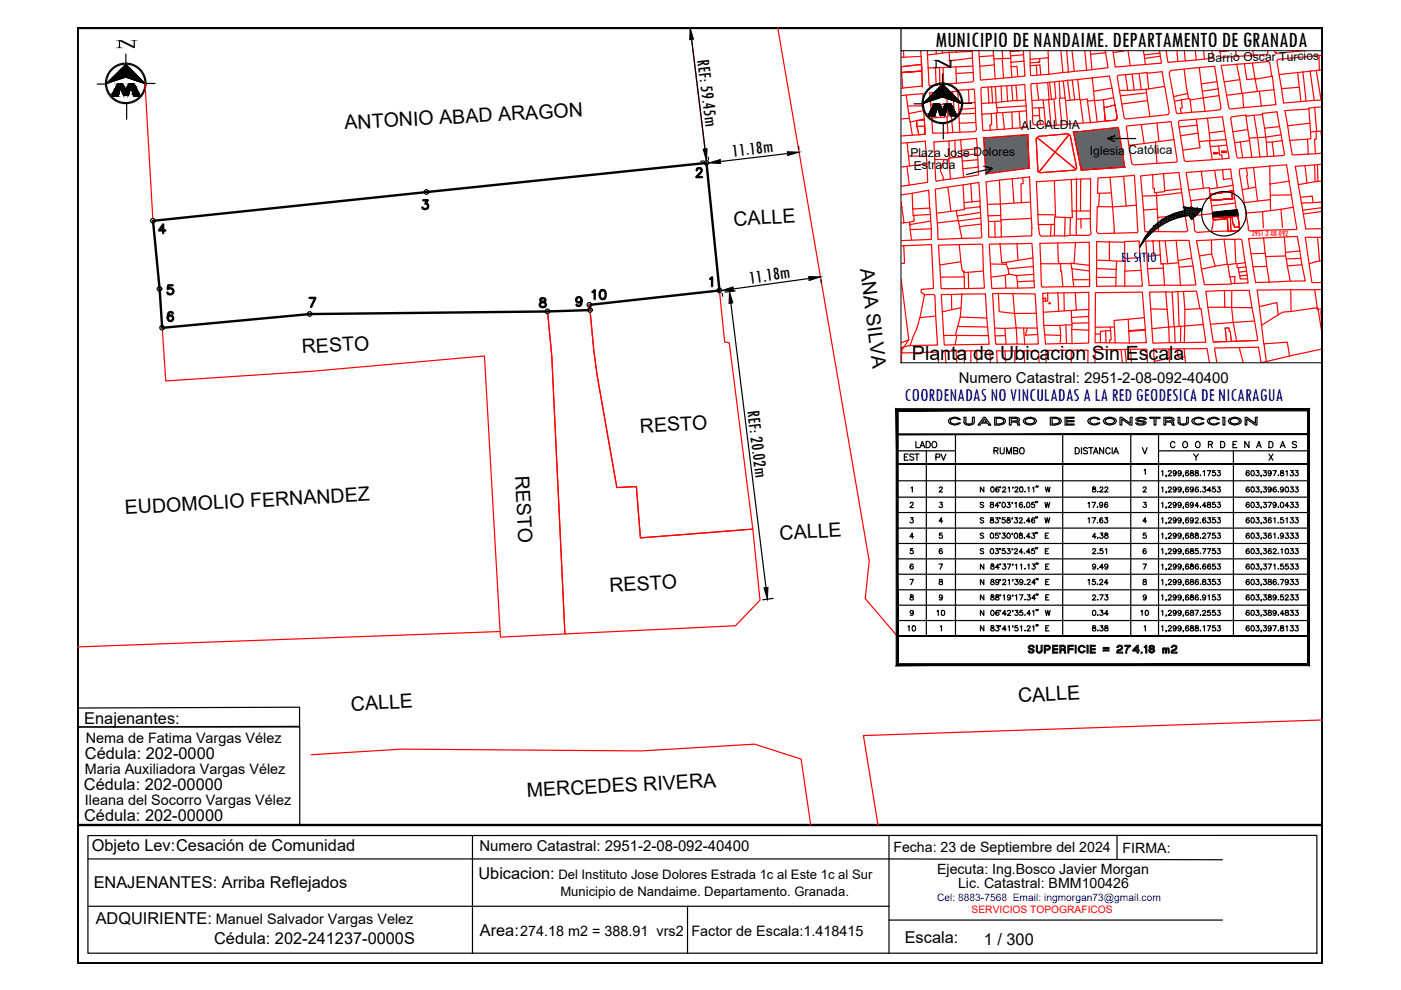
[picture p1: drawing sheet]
<svg xmlns="http://www.w3.org/2000/svg" width="297mm" height="210mm" viewBox="0 0 297 210" stroke-linecap="round" stroke-linejoin="round" font-family="sans-serif">
<defs><g id="words">
<text font-size="7.5" x="200.7" y="92.4">CUADRO DE CONSTRUCCION</text>
<text font-size="4.9" x="124.9" y="64.6">10</text>
<text font-size="4.8" x="198.4" y="9.9">MUNICIPIO DE NANDAIME. DEPARTAMENTO DE GRANADA</text>
<g font-size="4.4">
<text x="190.9" y="98.8">EST</text>
<text x="197.6" y="98.8">PV</text>
</g>
<g font-size="4.2">
<text x="73.1" y="27.4" transform="rotate(-3 73.1 27.4)">ANTONIO ABAD ARAGON</text>
<text x="155.6" y="47.8" transform="rotate(-3 155.6 47.8)">CALLE</text>
<text x="182.4" y="57" transform="rotate(83 182.4 57)">ANA SILVA</text>
<text x="64.1" y="74.9" transform="rotate(-3 64.1 74.9)">RESTO</text>
<text x="193.4" y="76.3">Planta de Ubicacion Sin Escala</text>
<text x="135.7" y="91.8" transform="rotate(-3 135.7 91.8)">RESTO</text>
<text x="109.2" y="100.8" transform="rotate(87 109.2 100.8)">RESTO</text>
<text x="26.6" y="109" transform="rotate(-3 26.6 109)">EUDOMOLIO FERNANDEZ</text>
<text x="165.4" y="114.5" transform="rotate(-3 165.4 114.5)">CALLE</text>
<text x="129.3" y="125.5" transform="rotate(-3 129.3 125.5)">RESTO</text>
<text x="215.9" y="148.9" transform="rotate(-3 215.9 148.9)">CALLE</text>
<text x="74.5" y="150.7" transform="rotate(-3 74.5 150.7)">CALLE</text>
<text x="111.8" y="169" transform="rotate(-3 111.8 169)">MERCEDES RIVERA</text>
</g>
<g font-size="4">
<text x="147.8" y="12.8" transform="rotate(83 147.8 12.8)">REF: 59.45m</text>
<text x="155.3" y="33.3" transform="rotate(-7 155.3 33.3)">11.18m</text>
<text x="159" y="60.1" transform="rotate(-8 159 60.1)">11.18m</text>
<text x="158.5" y="87.2" transform="rotate(83 158.5 87.2)">REF: 20.02m</text>
<text x="209.9" y="97.4">RUMBO</text>
<text x="241.3" y="97.4">V</text>
<text x="241.3" y="112.2">4</text>
<text x="197.9" y="131.6">10</text>
<text x="240.9" y="131.6">10</text>
<text x="191.6" y="135.1">10</text>
</g>
<text font-size="4" fill="#00f" x="191.8" y="85">COORDENADAS NO VINCULADAS A LA RED GEODESICA DE NICARAGUA</text>
<g font-size="3.5">
<text x="17.9" y="153.5">Enajenantes:</text>
<text x="18" y="161">Cédula: 202-0000</text>
<text x="17.8" y="167.5">Cédula: 202-00000</text>
<text x="17.8" y="174.2">Cédula: 202-00000</text>
<text x="19.4" y="180.5">Objeto Lev:Cesación de Comunidad</text>
<text x="19.9" y="188.3">ENAJENANTES: Arriba Reflejados</text>
<text x="101.4" y="186.3">Ubicacion:</text>
<text x="20.3" y="195.8">ADQUIRIENTE:</text>
<text x="45.4" y="200.2">Cédula: 202-241237-0000S</text>
<text x="101.7" y="198.4">Area:</text>
<text x="191.8" y="200">Escala:</text>
<text x="208.6" y="200.4">1 / 300</text>
</g>
<text font-size="3.2" fill="#00f" x="237.8" y="55.6" transform="rotate(-2 237.8 55.6)">EL SITIO</text>
<g font-size="3.2">
<text x="203.3" y="81.3">Numero Catastral: 2951-2-08-092-40400</text>
<text x="101.7" y="180.5">Numero Catastral: 2951-2-08-092-40400</text>
</g>
<text font-size="3.1" fill="#f00" x="221.5" y="65.6">4</text>
<g font-size="3.1">
<text x="18.2" y="157.5">Nema de Fatima Vargas Vélez</text>
<text x="18" y="164">Maria Auxiliadora Vargas Vélez</text>
<text x="18" y="170.7">Ileana del Socorro Vargas Vélez</text>
<text x="45.8" y="196">Manuel Salvador Vargas Velez</text>
<text x="110.3" y="198.4">274.18 m2 = 388.91 vrs2</text>
<text x="146.6" y="198.4">Factor de Escala:1.418415</text>
</g>
<g font-size="3">
<text x="189.4" y="180.7">Fecha: 23 de Septiembre del 2024</text>
<text x="198.7" y="185.3">Ejecuta: Ing.Bosco Javier Morgan</text>
<text x="238" y="180.8">FIRMA:</text>
<text x="203.1" y="188.2">Lic. Catastral: BMM100426</text>
</g>
<g font-size="2.8">
<text x="118.4" y="186.3">Del Instituto Jose Dolores Estrada 1c al Este 1c al Sur</text>
<text x="118.8" y="190">Municipio de Nandaime. Departamento. Granada.</text>
</g>
<text font-size="2.6" fill="#f00" x="197.6" y="14.4">N</text>
<g font-size="2.6">
<text x="256" y="13.1" transform="rotate(-1 256 13.1)">Barrio Oscar Turcios</text>
<text x="216.5" y="27.5" transform="rotate(-1 216.5 27.5)">ALCALDIA</text>
<text x="193" y="33.4" transform="rotate(-1 193 33.4)">Plaza Jose Dolores</text>
<text x="193.7" y="35.9" transform="rotate(-1 193.7 35.9)">Estrada</text>
<text x="231.1" y="32.9" transform="rotate(-1 231.1 32.9)">Iglesia Católica</text>
</g>
<text font-size="2.2" fill="#00f" x="198.7" y="191">Cel: 8883-7568 Email: ingmorgan73@gmail.com</text>
<text font-size="2.2" fill="#f00" x="206" y="193.6">SERVICIOS TOPOGRAFICOS</text>
<text font-size="1.8" fill="#f00" x="265.4" y="50.1">2951-2-08-092</text>
<text font-size=".2" fill="#f00" x="265" y="11.9" transform="rotate(90 265 11.9)">3</text>
</g></defs>
<!-- layer: 2 -->
<g fill="none" stroke="#f00" stroke-width=".25">
<path d="M191.1 14.6l.3 4.1M191.1 12.1h.2M191.4 15.4h-.3M191.4 12.1h.2M191.5 10.9l.1 .2M191.6 11.2v.3M191.6 11.6v.3M191.6 12v.1M191.7 15.3l-.2 .1M191.9 15.3h.2M191.9 12.1h-.3M192 12.1h.3"/>
<path d="M192.5 15.3h-.3M192.6 15.3h.2M192.7 12.1h-.3M192.8 12.1h.2M193 15.2h.2M193.4 12l-.3 .1M193.5 12h.3M193.6 15.2h-.2M193.7 15.2h.3M193.9 12h.3M194.1 15.2h.2M194.3 12h.2"/>
<path d="M194.7 12h.2M194.7 15.1l-.2 .1M194.8 15.1h.3M195.2 10.8l.4 7.4-4.5 .5M195.3 11.9l-.3 .1M195.4 15.1h-.2M196.6 10.8l.1 .8 1.8-.2v-.6M196.7 11.6l.1 2.8M196.8 14.4h1.6M198.7 11.4h-.2M199.1 11.3l-.2 .1M199.2 14.3l.1 3.6"/>
<path d="M199.5 11.3h-.3M199.6 11.3h.2M199.8 10.8v.5M200 14.3l.1 3.6M200.1 11.2l-.3 .1M200.5 11.2h-.3M200.6 19.5l.1 .3M200.7 19.9v.3M200.8 11.1l-.2 .1M201.2 11.1l.2 1.8M201.2 11.1h.2M201.2 11.1h-.2"/>
<path d="M201.5 11.1h.3M201.9 11.1h.2M202 19.4l.3 4.8-1.3 .1M202.2 11h.3M202.6 11h.5M202.7 14.2v1.4M202.7 10.9l.1 .1M203 19.3l.1 .3M203.1 19.8v.2M203.2 11h.3M203.3 12.7h-.2M203.6 11h.2"/>
<path d="M203.7 12.6l-.2 .1M204.1 12.6h-.3M204.2 11h-.3M204.3 11h.3M204.4 12.5l-.2 .1M204.6 12.5h.2M204.7 11h.2M204.9 12.4h.3M205.3 19v.2M205.3 19.3l.1 .3M205.3 10.9l-.2 .1M205.4 19.7v.2"/>
<path d="M205.5 10.9h.2M205.5 12.4h-.2M205.9 12.3l-.2 .1M206.1 12.3h.1M206.1 10.8l.3 6.3-.2 .3-9.2 .8-.2-3.8M206.1 10.9h-.3M206.3 14l-8 .4 .2 3.6M206.3 15.4l-3.6 .2 .1 2.1M207.5 10.8l.4 6.2 6.7-.6M208.1 18.5l9.2-.6 .5 8.9-.3 .3-9.1 .6-.4-8.8zM209.5 18.5l.2 3.3-1.6 .1M210.2 18.4l.3 3.4"/>
<path d="M210.6 10.8l.4 5.9M210.7 11.8l-3.1 .2M210.8 13.8l-3.1 .3M211 18.4l.2 3.4h-1.5M212.3 19.1v.2M212.3 18.2v.3M212.3 18.7v.2M212.3 19.4v.3M212.3 19.8v.3M212.5 12.4l.3 4.2M212.5 10.8l.1 1.6M213.5 18.6v.2"/>
<path d="M213.5 18.2v.3M213.5 19.3v.3M213.5 19v.2M213.5 19.7v.2M214.2 10.8l.1 2.4M214.3 12.4l-3.6 .1M214.3 13.2l.1 1M214.5 18.1l.2 3.2M215.4 18.1l.3 3.2M215.8 16.3l-.2-2.2-1.3 .1 .3 2.2M216.2 10.8l-2 .1M217 10.8l.1 2.2"/>
<path d="M217 11.6l-2.7 .3M217.1 13l.2 3.1-2.7 .3M217.1 13l-2.8 .2M218.4 10.8l.1 5.2 3.9-.3M218.4 13.9l2.1-.1 .2 2.1M218.6 12.5l-.2 .1M218.7 13.3h-.3M218.8 12.5h.2M218.8 13.3h.3M219.3 12.5h-.2M219.5 12.5h.2M219.5 13.3h-.3"/>
<path d="M219.7 13.8l.2 2.2M219.8 17.7l.4 3.5M219.9 12.4h.2M219.9 13.2l-.3 .1M220 13.2h.3M220.2 12.4h.2v.8h-.1M220.3 13.2h.1M220.4 12.4h.3M220.9 12.4h.2M221.2 12.3h.3M221.8 12.3h-.2M222.1 17.5l-3.4 .2-.2 .3 .4 4.9"/>
<path d="M222.1 17.5l.3 3.6M222.2 10.8v.1M222.2 11v.3M222.2 11.3v.3M222.3 11.7v.3M222.3 12.1v.3M222.3 12.6v.2M222.3 12.9v.3M222.3 12.2l-.3 .1M222.3 13.3v.2M222.3 13.7v.2M222.3 14.1v.2"/>
<path d="M222.3 14.4v.2M222.3 14.8v.2M222.3 15.2v.2M222.3 15.5l.1 .2M222.5 17.4l12.7-1.3 1.7 8.8-.4 .6-2.2 .2-.4-4.5 2.2-.5M222.5 17.4l.1 .3M222.5 17.4l-.4 .1M222.6 17.8v.3M222.6 18.2v.3M222.6 18.6l.1 .2M222.7 18.9v.3M222.7 19.3l.1 .3"/>
<path d="M222.8 19.7v.2M223.6 17.4v.2M223.6 18.1l.1 .2M223.6 17.7v.2M223.7 18.5v.2M223.7 19.2v.2M223.7 18.8v.3M223.7 19.6l.1 .2M223.8 19.9v.3M224.6 17.2v.3M224.6 17.6v.3M224.6 18v.2"/>
<path d="M224.6 18.8l.1 .2M224.6 18.4v.2M224.7 19.5v.2M224.7 19.1v.2M224.7 19.9v.2M224.9 10.8l.5 4.6M225.4 17.2l.4 3.5M226.2 10.8l.3 4.5 3.9-.4M226.3 17l.6 4.3M226.5 15.3h.1M226.5 15.3l-4.1 .4M227.3 10.8l.5 4.3"/>
<path d="M227.3 17l.6 4.2M228.5 16.8l.5 4.2-3.1 .3M230 10.8l.4 4.1M231.2 10.8v.7M231.6 16.5l.3 2.8 3.9-.6M231.9 19.3l.1 2-1.4 .2M234.3 10.8l.6 3.6-4.5 .5M234.4 11.2l-3.2 .3 .3 3.3M235.9 10.8l.5 3.4 9.9-.8-.5-2.6M237 16l6.2-.6 .4 3.4 3.3-.5 1 5.6-.3 .4-8.9 .9-.3-.2-1.5-8.7zM238.4 10.8l-2.4 .3M238.6 15.8l.5 3.4 4.5-.4"/>
<path d="M239.1 19.1l-1.8 .1M239.2 10.8l.5 3.1M240 15.7l.5 3.4M241.5 15.6l.4 3.4M242.4 10.8h.1M242.4 10.8l.4 2.9M243 18.9l.8 5.8M243.1 19.7l-5.6 .6M243.2 15.5l3.2-.3 .5 3.1M245.9 11.3l-3.3 .3M246 11.9l-3.3 .5M247.2 10.8l.4 2.4 9.6-.9-.3-1.5"/>
<path d="M249.6 10.8l.1 2.2M251.1 14.6l.7 5.2M251.1 10.8l.2 2.1M253.4 10.8l.2 1.9M254.3 14.3l.4 3.5 3.3-.5M254.7 17.8l.4 2.9 3.4-.4M255.2 10.8l.2 1.7M258.3 18.9l-.8-4.8-9.2 .8-.4 .5 1.5 8.5 .2 .2 9-.8 .3-.4-.6-4.1-3.4 .5M258.6 10.8l.1 .3M258.7 11.3l.1 .2M258.8 11.6v.3M258.8 12l.1 .2h.2"/>
<path d="M259 14.2v.2M259.1 14.6v.2M259.1 14.9l.1 .3M259.2 13.8l-.3 .1 .1 .2M259.2 15.3v.2M259.3 15.7v.2M259.3 12.2h.2M259.3 13.8h.3M259.3 16v.3M259.4 16.4v.2M259.4 16.8l.1 .2M259.5 17.1l.1 .3"/>
<path d="M259.6 17.3v.3M259.6 17.7l.1 .3M259.6 12.1h.3M259.7 18.1v.2M259.8 18.5v.2M259.8 18.8l.1 .3M259.9 19.2v.2M259.9 13.8h-.2M259.9 19.6l.1 .2M260 19.9l.1 .3M260.1 13.8h.2M260.2 12.1h-.2"/>
<path d="M260.4 13.8h.3M260.4 10.8l-1.7 .2M260.6 12.1h-.2M260.7 12.1h.3M261 13.7l-.2 .1M261.2 13.7h.2M261.4 12l-.3 .1M261.5 13.7h.3M261.7 12h-.2M262 10.8l.1 1.2M262.2 13.6l.7 3.3-3.3 .5M262.2 13.6l-.3 .1"/>
<path d="M262.9 16.9l.4 2.9M263.3 19.8l-3.2 .4M263.5 19.8h-.2M263.9 13.5l-1.7 .1M265.5 13.4l.6 3.3-1.8 .2-.5-3.4M265.7 10.8v.9M266.1 16.7v.1M266.6 19.4l-3.1 .4 .2 3M266.6 19.4l.4-.1 .4 3.2M268.8 13l.4 .3 .4 2.9 .2-.1 .7 6.1-9.7 .9-.3-.2-.4-2.7M268.8 10.8v.5l-.2 .3-6.8 .4M268.8 13l-5 .5"/>
<path d="M269.6 16.2l-3.5 .6 .5 2.6M270.1 19l-3.1 .3M270.3 10.8v.3l.3 .2M270.6 11.3h.1M270.6 11.3h.3M271 11.3h.2M271.2 15.8l.5 3 3.8-.3 .3 3M271.5 15.8h-.3M271.6 11.2l-.2 .1M271.7 18.8l.4 3 8.2-.7M271.8 15.7l-.3 .1M272 11.2h-.3"/>
<path d="M272.2 15.7h-.3M272.3 11.1l-.2 .1M272.5 11.1h.2M272.6 15.7h-.3M272.9 11.1h.2M272.9 15.6l-.2 .1M273.2 11h.2M273.3 15.6h-.3M273.7 15.5l-.3 .1M273.8 11h-.2M274 15.5h-.2M274.2 11h-.2"/>
<path d="M274.4 15.5h-.2M274.6 10.9l-.3 .1M274.8 15.4l-.3 .1M274.9 10.9h-.2M275.1 10.9h.2M275.1 15.4h.2M275.1 15.4h-.2M275.1 15.4l.4 3.1M275.4 10.8h.3M275.6 15.3l-.2 .1M276 15.3h-.2M276.1 10.8h-.3"/>
<path d="M276.1 15.3h.1M276.2 10.8h.1M276.2 15.3l.7 6.1M276.4 15.2l-.2 .1M276.7 15.2h-.2M277.1 15.2h-.2M277.5 15.1l-.2 .1M277.8 15.1h.2M277.8 15.1h-.2M277.8 15.1l.9 6.2M278.1 15h.3M278.7 15h-.2"/>
<path d="M279.1 14.9l-.2 .1M279.1 14.9l1 6.3M279.3 14.9h-.2M279.7 11.8v3.1M279.7 14.9h.2M279.7 14.9h-.2M280 14.8h.2M280.3 11.7l-9.3 .9-.3 .3 .5 2.9M191.1 20.3l4.6-.4 .4 8.5-5 .4M191.1 35.4l1.2-.1v.2M191.1 30.4l5.1-.5 .5 8.8-5.6 .8M191.2 25.2h-.1"/>
<path d="M191.4 25.2h.2M191.7 25.1h.3M192.2 20.4v.3M192.2 20.2v.1M192.2 20.8v.3M192.3 21.2v.3M192.3 21.5v.3M192.3 35.6l.1 .3M192.3 30.3l.2 2M192.4 21.9v.3M192.4 25.1h-.3M192.4 36v.3"/>
<path d="M192.4 22.3v.2l3.4-.1M192.4 22.5l.4 2.6M192.4 36.4l.1 .2M192.5 36.7v.3M192.5 25.1h.3M192.5 37.1v.3M192.5 32.5l.1 .2M192.6 37.5v.3M192.6 32.9v.2M192.6 37.9v.2M192.7 33.4v.3M192.7 38.2v.3"/>
<path d="M192.7 33.8v.2M192.7 38.6v.3M192.8 39v.2M192.8 34.2v.2M192.8 34.5v.3M192.8 25.1l.2 .8 1.3-.3M192.8 34.9v.3M192.8 35.2l-.5 .1M193 25.9l.4 2.8M195.8 23.5l-3.1 .6M196 25.2l-1.7 .4 .1 1.2 .4 1.8M196.4 33.1h-3.8v.2"/>
<path d="M196.5 34.8l-3.7 .4M197.3 22.2l2-.1 .1 1-2 .1M198.2 33.8h2l-.8 2.4 .5 1.2 .1 .7M200.2 33.8l1 .1M200.7 20.3v.2M200.7 20.7l.1 .2M200.8 21v.3M200.8 21.4v.2M200.8 24.8v.1M200.8 25v.3M200.8 21.8v.3M200.8 25.4v.3"/>
<path d="M200.8 22.1l.2 2.6-3.5 .3M200.8 25.8v.2M200.8 26.2l.1 .2M200.8 22.1h-1.5M200.9 26.5v.3M200.9 26.9v.2M200.9 27.3v.2M200.9 27.6l.1 .3M201 39.7l.6 5.1M201 28v.2M201.2 28.2h-.2M201.4 33.5l-.3 .1 .4 4.4"/>
<path d="M201.4 33.5h.1M201.6 28.1l-.2 .1M201.6 24.2l.4 3.9M201.7 28.1h.3M201.9 33.4l-.3 .1M202 33.4h.3M202.1 28.1h-.1M202.2 28.1h.3M202.4 33.4h.1M202.5 29.8l4.6-.5 .3 7.8-8.9 1.3-.1-.3-.4-8 3.2-.2 .2 3.6M202.5 29.8l-1.3 .1M202.5 29.8v3.6"/>
<path d="M202.6 28.1h.3M202.8 33.4h-.3M203 33.4h.2M203 28.1h.3M203.1 20.1v.3M203.1 20.9l.1 .2M203.1 20.5v.2M203.2 21.6v.3M203.2 21.3v.2M203.2 21.9l.1 2.3h-1M203.2 21.9h.1M203.3 33.3h.3"/>
<path d="M203.3 24.5v.2M203.3 24.8v.3M203.3 25.2l.1 .3M203.4 26.1h.2M203.4 26.1v.2M203.4 25.6v.2M203.4 26v.1M203.4 28h.3M203.4 26.4v.2M203.4 26.8v.2M203.5 27.1v.3M203.5 27.5v.3"/>
<path d="M203.5 21.9h.2M203.5 27.9v.1M203.7 33.3h.3M203.7 29.6l.1 2.3M203.7 26.1h.3M203.8 28h.3M204.1 26.1h.3M204.1 21.8l-.3 .1M204.1 35.8l.2 1.8M204.2 39.2l.3 5.3-3.1 .3M204.2 21.8h.2M204.4 35.7l-.3 .1"/>
<path d="M204.5 26.1h.2M204.5 28h-.3M204.6 35.7h.2M204.6 28h.3M204.8 21.8h-.2M204.9 26.1h.2M204.9 35.7h.3M204.9 21.8h.3M205 28h.2M205.2 26h.3M205.3 35.6h.2M205.4 20.1v.2"/>
<path d="M205.4 20.4v.3M205.4 20.8v.3M205.4 21.2l.1 .2M205.5 21.8h1.2M205.5 21.5v.3M205.5 21.8h-.2M205.6 26h.2M205.6 27.9l-.3 .1M205.7 35.6h.2M205.7 27.9h.3M205.8 38.9l.3 3.9M206.1 27.9h.2"/>
<path d="M206.2 26h-.2M206.3 35.6h-.2M206.3 26h.3M206.6 35.5l-.2 .1M206.7 26h.2M206.8 24l-3.5 .2v.1M206.8 22.9l-3.5 .3M206.8 27.8l-.3 .1M206.9 27.6l.1-.1-.4-8.4-.3-.2-3.3 .2v.2l-1 .1-1.4 .1v-.1l-3.5 .3 .7 8.5h3.2M207 35.5h-.2M207.2 31.5l-3.4 .4 .1 1M207.2 32.6l-3.3 .3 .1 1.3"/>
<path d="M207.3 33.9l-3.3 .3 .1 1.6M207.4 35.4l-.2 .1M208.2 24.2l2-.1v2.4h-.3l.1 1.1M208.5 29.3l9.4-.8 .3 7.1-9.2 1.3zM211.2 24l.2 3.5M211.4 21.8h-.2l.3 2.1-1.3 .2M211.7 21.7h-.2M211.9 38.2l.4 10.2M212.1 21.6l-.2 .1M212.3 20.2l.1 .2M212.4 21.3v.3h-.2M212.4 20.5v.3"/>
<path d="M212.4 20.9v.3M212.6 23.9l.4 3.5M212.6 21.5l-.2 .1M212.7 21.5h.3M213.1 21.5h.2M213.4 21.5h.2M213.5 20.1v.2M213.6 20.4v.3M213.6 20.8v.3M213.6 21.2v.3M214.5 23.7v.2M214.5 24l.1 .3"/>
<path d="M214.6 24.4v.3M214.6 24.8v.3M214.6 25.2v.2M214.6 37.9l.4 5.2M214.6 25.5v.3M214.6 25.9v.3M214.6 26.3v.2M214.6 26.7v.2M214.6 27v.2M216.1 23.6l.2 3.5M216.8 37.7l.1 1.2-.4 .1v4M217.4 21.2l-3.8 .3"/>
<path d="M217.6 22.4l-6.3 .5M217.6 23.5l-6.1 .4M218.8 21.3l2.3-.1 .2 1.6-1 .1M218.9 22.9l.1 3.3 .3 .3 1.3-.1M218.9 22.9h1.4l.3 3.5M219 24.6h.3M219.4 24.6h.2M219.7 24.5h.3M219.9 29.2l8.2 6.7M220.1 24.5h.3M221.3 22.8l.4 3.5M222.3 21.1v.3"/>
<path d="M222.3 21.5l.1 .3M222.4 21.9v.3M222.4 22.3v.3M222.5 22.6v.3M222.5 23v.3M222.5 23.4l.1 .3M222.6 23.8v.2M222.6 24.2v.2M222.6 24.5v.3M222.7 24.9v.2M222.7 25.3v.2M222.7 25.7l.1 .2"/>
<path d="M222.8 26v.2M222.8 26.4l.1 .3M222.8 20.1l.1 .2M222.9 20.4v.3M222.9 20.8v.3M223.4 21l.6 5.5M223.5 38.3l.3 7.3M223.8 20.3v.2M223.8 20.7l.1 .2-2.7 .4M224.7 20.2l.1 .3M224.8 20.6v.2M226.4 26.3l-.6-5.6-1 .1-.2 .1 .5 5.6"/>
<path d="M226.7 28.5l-6.4 8M227 29l-.1-.3-.4-.3-6.4 .5-.4 .5 .4 7 .4 .2 7.4-.5 .4-.5-.1-.3M227 29.2v.2M227 29.5l.1 .3M227.1 38.1l.2 6.6M227.1 29.9l.1 .2M227.2 30.2l.1 .3M227.3 30.6v.3M227.3 31l.1 .2M227.4 31.3l.1 .3M227.5 31.7l.1 .3M227.6 32.1v.2"/>
<path d="M227.6 28.2v-.2l9.5-1 1.4 8.4-9.3 .7v-.2M227.6 28.3l.1 .2M227.6 32.4l.1 .3M227.7 28.6l.1 .3M227.7 32.8l.1 .3M227.8 29l.1 .3M227.8 33.1l.1 .3M227.9 29.4v.2M227.9 33.5v.3M227.9 29.7l.1 .3M227.9 33.9l.1 .2M228 30.1l.1 .3"/>
<path d="M228 34.2l.1 .3M228.1 30.4v.3M228.1 34.6v.3M228.1 30.8l.1 .3M228.1 35l.1 .2M228.2 38h.1M228.2 38v6.7M228.2 31.2l.1 .2M228.3 31.5l.1 .3M228.4 31.9v.3M228.5 32.3v.2M228.5 32.6l.1 .3"/>
<path d="M228.6 33l.1 .2M228.7 33.4v.2M228.8 33.7v.3M228.9 34.1v.2M228.9 34.5l.1 .2M229 21v.3M229 34.8v.3M229 21.3l.7 4.8M229.1 35.2v.2M229.1 38v6.7M229.2 35.6v.2M229.3 21.2l-.3 .1"/>
<path d="M229.7 21.1l-.3 .1M230.1 21.1h-.3M230.2 21h.3v.2M230.5 21.3l.1 .2M230.6 21.5l.6 4.5M231.2 26h.1M232 21.3l.6 4.6M232.8 37.7l7.7-.5 .8 11.9-.2 .2-8.3 .2-.3-.4 .1-5.3h.3l.2-2.8h-.4zM233.9 21.2l-1.9 .1M234.4 25.7l-12.7 1.1v-.5l-1.1 .1M235.3 37.6l.9 11.8M238.2 37.4l.6 6.3 2.1-.2"/>
<path d="M238.9 26.7l9.4-.9 1.3 8.3-.2 .3-9 .6-.4-.3-.7-3.9zM241.9 26.4l.7 4M243.3 21.3l-5.5 .8M244.4 37v.3M244.4 37.4v.3M244.4 37.8v.3M244.4 38.2v.2M244.4 38.6v.2M244.4 38.9v.3M244.4 39.3v.2M245 30.1l.3 4.5M245.3 26.1l.4 3.9-6.4 .8"/>
<path d="M246.7 36.8l.2 3.8-2.2 .3 .1-.9h-.3v-.3M248.8 20.5l3-.7 .2 1.1-1.5 .3M248.9 29.6l-3.2 .4M249 21.5l1.5-.3 .2 1.7-.5 .1 .3 1M250 26.9l3.8-.4 .2 1.7M250 25.6l9.2-.8 1.4 8.8-9.2 .6-.3-.2-1.3-8.1zM250.3 28.8l3.7-.6 .4 3.1-3.6 .5M252 20.9h.3v.3M253.6 25.3l.2 1.2M254.7 36.3l.5 3.6M255.5 23.6l-.4-2.9-2.8 .5 .4 2.6M256 25.1l.4 3.1"/>
<path d="M256.4 29.8l.2 1.3 3.5-.3M256.6 29.8l-2.4 .2M256.6 31.1l.4 2.8M257.5 36.1l.6 3.7M258.4 30.9l.2 2h.5v.8M259.2 36l.2 2.1 1.8-.3M259.6 27.8l-3.2 .4 .2 1.6 3.3-.2M261.4 27.9l3.2-.4 .3 1.8M261.4 39.3l-5 .7M262.9 30.1l.1 .2M263 30.4v.2M263.1 30.7v.3"/>
<path d="M263.1 31.1l.1 .3M263.2 31.5v.2M263.2 31.8l.1 .3M263.3 32.2v.3M263.3 32.6l.1 .2M263.4 32.9v.3M263.5 33.3v.1M264.2 24.6l.4 2.9M264.3 35.6l.2 1.6-.2 .1 .4 2.7M264.9 29.8l-3.1 .5M264.9 29.8l.5 3.6M265.8 35.5l.8 7.1"/>
<path d="M265.9 24.4l.7 4.8-1.7 .1v.5M266.2 39.7l-2.8 .5M267.6 24.3l.5 2.9M268.5 30.2l.2 3-1.6 .1M269.2 35.2l-6.3 .6-.2 .3 1.9 12.5 .3 .4 10-.4v-.6M269.2 35.2l.1 3.8M269.4 39h-.1v2.4M269.5 35.2h-.3M269.6 35.2h.2M269.8 38.9l-.3 .1M270.1 33.1l2-.1 .2-.2-1.6-9.1-3.1 .3v.3l-3.4 .3v-.2l-3 .4-.3 .2 1.3 8.2 .3 .3 4.6-.2M270.1 38.9h-.3"/>
<path d="M270.2 35.1l-.3 .1M270.5 38.8l-.3 .1M270.6 35.1h-.3M270.7 35.1h.2M270.9 38.8h-.3M271.2 38.7l-.2 .1M271.3 26.8l-3.2 .4 .4 3 1.2-.1M271.3 35.1h-.2M271.6 38.7h-.3M271.6 28.6l-3.2 .5-1.8 .1 .5 4.1M271.7 35l-.3 .1M271.8 35h.2"/>
<path d="M271.8 29.8l-2.1 .3 .4 3-1.4 .1M272 38.6l-.3 .1M272.3 38.6h-.2M272.4 38.5h.3M272.4 35h-.2M272.6 35h.2v.1M272.8 35.3l.1 .2M272.9 35.6v.3M272.9 36l.1 .2M273 36.4v.2M273 26.7l4.7-.6 .2 3.3-.7 .1M273.1 38.4l-.3 .1"/>
<path d="M273.1 36.7v.3M273.1 37.1v.2M273.1 37.5l.1 .2M273.2 37.8l.1 .3M273.3 38.2v.2M273.3 38.4h-.1M273.3 38.4l.1 .3M273.4 38.8v.3M273.4 29.8l3.8-.3 .2 3.2M273.4 39.2l.1 .3M273.5 39.6v.2M273.6 39.9v.3"/>
<path d="M274.8 35.3h-.2l1.3 7.8M275.2 35.2l-.2 .1M275.6 35.2h-.2M275.7 35.2h.3M276.3 35.1l-.2 .1M276.5 35.1h.2M276.7 35.1v.3M276.7 35.6v.2M276.8 35.9v.3M276.8 36.3v.2M276.9 36.7v.2M276.9 35.1h-.2"/>
<path d="M276.9 37v.3M277 37.4v.2M277 37.8v.2M277 35.1h.3M277 38.1v.3M277.1 38.5v.3M277.4 35.1h.2M277.5 23.1l.2 3M278 35l-.2 .1M278.1 35h.3M278.7 22.8l.5 5.1 1.1-.1M278.7 35l.1 3.5"/>
<path d="M278.9 35h-.4M279 27.9l-1.2 .1M279.1 34.9h.3M279.2 27.9h-.2l.1 1.6h-.4l.2 3.1M279.5 34.9h-.2l.1 3.5M279.9 34.8l-.2 .1M280 34.8h.3M280.1 27.8l.2 3M280.3 38.4h-.9l-4.1 .8M280.3 22.6l-2.8 .3v.2l-5.1 .4 1.6 9.4 6.3-.4M191.1 59.2l1.6 12.9-1.6 2.3M191.1 41.3l5.8-1 .6 8.2"/>
<path d="M191.1 52.2l.5-.1 .2 3.7-.7 .1M191.1 44h.1M191.1 42.8v.2M191.1 43.1v.2M191.1 43.5l.1 .2M191.2 43.9v.1M191.2 44v.3M191.3 44.4v.2M191.3 44.7l.1 .3M191.4 45.1v.3M191.4 47.2l-.3 .1M191.4 45.5v.3"/>
<path d="M191.5 45.9v.2M191.5 47.2h.2M191.5 46.2l.1 .3M191.6 46.6v.3M191.6 52.1l5.9-.2 .4 9.3-2.6 .1v.7l.7 .5-1.3 6-1.5 4.1-.4 .7-1.6 .4v1.1l7.7-.2 .1 2.3M191.7 47v.2M191.8 47.2h-.1M192 47.2h.2M192.3 47.2h.2M192.7 47.1h.1M192.8 47.1v.2M192.9 47.6h.1"/>
<path d="M192.9 47.6v.3M192.9 47.5v.1M192.9 48l.1 .3M193 48.4v.3M193.3 50.9l-2.2 .1M193.4 41l.1 3.3 3.6-.2M193.5 44.3l.1 .3M193.6 44.7v.3M193.6 45.1v.2M193.6 45.4v.3l3.7-.2M193.7 45.7l.1 1.2-1 .2M197.3 46.9l-4.4 .7"/>
<path d="M197.5 48.5v2.3l-4.2 .1-.3-2.2M197.5 48.5l-4.5 .2M198.6 45.2l.3 5.6 9-.3 .3-.3-.2-1.8M198.7 47.2h.2M198.7 45.2h-.1M199 52l9.1-.2 .2 .1 .4 9.2-9.2 .1zM199.1 45.1l-.2 .1M199.2 47.2h-.2M199.5 45.1h-.3M199.6 47.2h-.2M199.9 45l-.3 .1M200 47.1l-.3 .1"/>
<path d="M200.2 45h-.2M200.3 47.1h-.2M200.3 45h.3M200.7 47l-.2 .1M200.7 44.9h.3M201.1 47h-.3M201.3 44.8l-.2 .1M201.4 46.9l-.2 .1M201.8 46.9h-.2M202.2 46.9h-.3M202.5 46.8l-.2 .1M202.7 44.7v.1"/>
<path d="M202.8 44.9v.3M202.8 45.3l.1 .3M202.9 46.8h-.2M202.9 45.7l.1 .1M203 45.8v.3M203 46.8h.2M203 46.2l.1 .2M203.1 46.6l.1 .3M203.2 46.9l.1 .1M203.3 47.2v.2M203.3 47.5l.1 .3M203.4 51.9l.6 5.5 .4 .1 .1 3.7"/>
<path d="M203.4 47.9l.1 .3M203.4 48h.2M203.5 48.3v.2M203.5 48.5l.4 2M203.7 55.5l-4.4 .7M203.8 48h.2M204.4 57.7h.2M204.4 47.9l-.3 .1M204.4 58.7l-5 .1M204.5 44.2h.1M204.6 42.9l-.2 .1M204.7 57.7h.2"/>
<path d="M204.7 47.9h-.2M204.7 44.2h.2M205 42.9h-.3M205.1 44.1h.2M205.1 57.7h.2M205.1 47.8l-.2 .1M205.4 42.8l-.3 .1M205.5 47.8h-.3M205.5 42.8h.2M205.5 57.7h-.2l.1 3.5M205.7 57.7h.2M205.7 44.1h-.2"/>
<path d="M205.8 47.8h-.2M205.8 42.8h.3M206.1 57.7h.2M206.1 44l-.3 .1M206.2 47.7l-.2 .1M206.3 42.8h-.2M206.4 44h-.2M206.6 47.7h-.3M206.6 57.6l-.2 .1M206.7 42.7l-.3 .1M206.8 43.9l-.2 .1M206.8 42.7h.3"/>
<path d="M207 47.6l-.3 .1M207 57.6h-.2M207.2 57.6h.2M207.2 43.9h-.3M207.2 42.7h.2M207.3 47.6h-.2M207.5 42.6h.3M207.5 57.5h.3M207.6 43.9h-.3M207.7 47.5l-.3 .1M207.7 43.9h.1M207.8 43.9l.3 4.6"/>
<path d="M207.8 43.9h.1M207.8 43.9l-.3-5.2-9.2 1.4 .3 5.1M207.9 45l-4.9 .8M208 46.2l-4.8 .7M208 47.5h-.2M208.1 57.5h-.2M208.3 57.5h.2M209.4 43.3h.1M209.7 51.8l9.1-.2 .5 9.4-9 .2zM209.8 46.9l-.2 .1M209.9 43.3h-.3M209.9 46.9h.3"/>
<path d="M210 56h3.3M210 43.3h.3M210.3 46.9h.2M210.4 43.3h.3M210.7 46.9h.4M210.9 46.9v.2M210.9 47.2v.3M210.9 47.6v.2M210.9 48l.1 .2M210.9 48.4l.1 1.9M211 48.3v.1M211 43.3h-.2"/>
<path d="M211.1 43.3h.3M211.3 46.9h.2M211.5 43.3h.3M211.6 46.9h.3M212 51.7l.4 4.1 .9-.2M212 46.9h.2M212.2 45.7l-2.7 .1M212.2 48.4l.1 1.8M213.1 58.4l.2 2.7M213.9 58.1l-.8 .3-3 .4M215.5 58.4l.3 2.7M215.6 51.7l.2 3.5"/>
<path d="M218.5 42.8l-6.6 .5M218.7 46.3l-6.5 .3M218.8 48.3v1.7l-9.2 .3v-3.3l-.5-8.4 9.2-1.1 .5 10.9M219 54.7l-5.7 .9 .6 2.5 1.6 .3 3.7-.2M219.1 56.5l-5.4 .5M219.2 59.6l-3.5 .1M220.1 45.5l3.7 .1v.4h-.2v1.6M220.1 47.6h3.5l-.1 2.4M222.9 47.6l-.2 2.4M224.3 51.5l.1 3.9 .3 .5M224.9 55.9v1.6h.2l.3 3.3M225.8 46.1l-.1 3.9"/>
<path d="M226.8 48.4l.1 1.5M227 46.1l-.1 2.3M227 55.9l.7 4.9M227.3 57l3.7 .4M227.3 44.7v.3M227.3 45.9v.2l-3.5-.1M227.3 45.1v.3M227.3 45.5v.3M227.5 59.3h3.5M227.7 55.9l-.6-.1-.1 .1h-6.3l-.2-4.3 10.4-.2 .1 9.3-10 .2-.2-.3-.1-4.7M228 51.4l-.3 4.5 3.3 .4M228.2 44.7v1.7h3"/>
<path d="M228.2 46.4v3.5M229.2 46.4v2M231.2 44.7h-3.9M231.2 48.3l.1 1.3-.4 .3h-3.9l-1.1 .1-5.1 .1-.4-.4-.3-2.1-.4-9.1 11.5-.6v10.5M232.5 58.8h4.1M232.5 51.2l5.9 .2 .1-.2 3-.1 .7 9.6h-9.7zM232.5 56.9l4.2 .2M232.5 55.2h2.7M235.2 51.3v3.9l1.5 .2-.1 5.3M235.6 40.9l-2.5 .1M236.7 55.4l1.9-.1-.1 5.4M238.4 51.4l.2 3.9"/>
<path d="M238.8 43.7l-2.9 .2-3-.1M240.9 43.5h.1M241.7 54.6l-3.2 .2M241.9 57.3l-3.4 .2M242.5 44.5l2.8-.2 .2 1.8M242.9 51.1l9.2-.1 1.4 9.4-9.9 .1zM243.3 57l3.3-.1 .3 3.6M244.4 51.1l.3 3.1-1.5 .2M245.2 40.8v.7l-3 .1M245.6 48.2v.9h5.8l.5-.2-1.9-12.3-8.2 .7 1 11.8h2.9M245.8 51.1l.3 4.9 .5-.1v1M246 54l-1.3 .2"/>
<path d="M246.6 55.9l3.3-.2 .4 4.8M247 51.1l.6 4.8M249.4 51l.4 4.2 2.9-.5M249.8 55.2l.1 .5M250.5 40l-3.6 .4M250.5 40.9l-5.3 .6 .1 2.8M251.3 45.6l-5.8 .5 .1 2.2M252.1 40.3l4.3-.5 .2 1.4M252.4 42.5l.9 6.4 .4 .4 3.2-.2M253 56.4l-3 .2M254.3 54.3l2.6-.5 .8 2.6M256.6 42l-4.2 .5-.9-5.9 9.4-.7 1.2 8.7"/>
<path d="M256.7 42.6l.2 1M256.9 50.9v2.9M257 48.2l-.1 .9 3.4-.1M257.2 46.9l-.1 1.4M259.5 50.7l-2.6 .2M260.2 56l-5.5 1.1M260.7 58.7l1.1-.1v1.5M261.8 50.8l-2.3-.1 .7 5.1 .9 4.3M261.8 50.8l1.1-.1 .4 .1 1.3 9.2-3.5 .1-.1 .1-5.6 .2-1.7-9.4 3.2-.1M261.8 50.8l.2 5.1M261.9 43.1l-5 .5 .2 1.7-4.1 .4M262.3 55.9v.8l.3 .1 .3 2.3h1.6"/>
<path d="M263.8 43l5.5-.7 .1 2.4-1.7 .2M264 55.7l-3.7 .4M264.2 45.2l3.5-.3 .2 3.4M264.2 56.6l-1.6 .2M264.3 57.5l-1.6 .2M264.4 58.3l-1.5 .2M264.7 50.6l10.4-.5 1.6 9.5-10.5 .3zM267.9 50.5l.7 6 .5 3.3M268.2 53.7l-3 .1M268.4 54.4l4.2-.1 1 5.3M268.6 56.5l-2.9 .1M271.6 44.4l-2.2 .3"/>
<path d="M272.3 50.2l.3 4.1M273.6 40.3l.1 .3M273.7 40.7v.2M273.7 41l.1 .3M273.8 41.3l-4.5 .1v.9M273.8 41.6l.1 .3M273.8 41.3v.2M273.9 42l.1 .2M274 42.3v.3M274 42.7v.3M274 43.1l.1 .2M274.1 43.4l.1 .3"/>
<path d="M274.2 43.8v.1M274.2 43.9l-2.6 .5 .3 3.9M274.2 43.9v.3M274.2 44.3l.1 .3M274.3 44.7l.1 .2M274.4 45v.3M274.4 45.4l.1 .3M274.5 45.8v.2M274.5 46.1l.1 .3M274.6 46.5l.1 .3M274.7 46.9v.2M274.8 47.2v.3"/>
<path d="M274.8 47.6v.3M275.6 53.2l-3 .3M275.7 41.8l2.5-.2 .2 1.4-2.5 .1M275.8 54.8l-3.1 .1M275.9 43.1h.1M275.9 43.1l.3 1.5M276 56.1l-3.1 .3M276.2 44.6l.6 4 3.5-.1M279.4 50.3v.2M279.4 50.7v.2M279.4 51.1v.2M279.5 51.8v.2"/>
<path d="M279.5 51.4v.2M279.5 52.2v.2M279.5 52.5v.2M279.6 53.3v.2M279.6 52.9v.2M279.6 53.6l.1 .3M279.7 54.4v.2M279.7 54v.3M279.7 54.7l.1 .3M279.8 55.1v.2M280.3 55.2l-2.7 .7 .5 4h2.2M280.3 50.3h-3.6l.9 5.6"/>
<path d="M280.3 44.8l-4 .6M280.3 44l-4.1 .6M280.3 42.8l-1.9 .2M191.2 74.8h-.1v2.1M192.7 72.1l-1.6 .6M196 62.5l2-.1 .2 .3 .2 4.3-3.4 .4M198.4 67l.4 6.2-6 .1M199.6 62.4l9.3-.1 .8 10.7-9.5 .2zM200.1 71.1h2.5M200.5 76.9l-.1-2.4 9.5-.2 .1 2.6M201.7 62.4l.1 3.3-2 .4M202.7 74.4l.1 2.5"/>
<path d="M203 69.2l6.4 .1M203.6 67.2l5.6 .2M203.8 65.2l-2 .5M203.9 62.4l-.3 4.8-1 3.9h.3M204.4 74.4l.1 2.5M205.8 74.4v2.5M207.1 74.4l.1 2.5M209.6 71.2l-6.7-.1-.4 2M210.5 62.3h9l.6 10.6-9 .1zM210.9 69.6h2.2l.2 3.4M211.4 76.9l-.1-2.5 8.6 .1 .3 .2 .1 2.2M211.7 62.2l.2 3.9 3.2 .4 .3 3-2.3 .1"/>
<path d="M213.1 74.4l.1 2.5M213.2 71.2h-2.2M214.8 62.3l.3 4.2 4.6-.1M215.2 74.4v2.5M217 69.6l.3 3.4M217.1 74.4l.1 2.5M217.8 69.6l-2.4-.1 .3 3.4M219.9 69.6h-2.1l-.4 1.5 2.6-.2M221.5 71l3.4 .1-.1 1.8M221.8 74.4l.1-.1h5.2v2.6M221.8 74.4h.1M221.8 74.4v2.5"/>
<path d="M224.3 62.1l6.6-.1-.1 10.7-9.1 .2-.4-3.9-.1-2.8 7-.5M224.7 69l.2 2.1M225.6 62.1l.1 3.8M226 68.9l.1 3.9M227.1 65.8l.2 7.1M227.1 74.3h3.6l-.1 2.6M227.2 69.9l3.7 .1M227.3 68.9l-6 .1M228 62.1l.2 3.6 2.7-.1M230.8 67.1l-3.6 .2M230.9 68.5h-3.6M232.1 76.9l.2-2.8 7.4-.1h3.4l.2 2.9"/>
<path d="M232.2 70.8h1.1l.1-.6 2.1-.1 .1 1.9-.3 .1v.6M232.2 69.4l3.2-.1 .1 .8M232.3 62.1l9.9-.2 .8 10.7-10.8 .1zM233.3 70.8v1.8M234.4 70.1l.1 2.6M235.4 69.3h.9M237.7 74.1l.3 2.8M238.5 74.1l.3 2.8M239.2 67.7l-3 .2 .2 4.8M239.7 74l.2 2.9M242.6 67.4l-3.4 .3 .3 5M242.8 70l-3.5 .3"/>
<path d="M242.8 69.9l-3.5 .2M243.7 61.9l10-.2 .7 3.7h.2l1.1 7.2-11.3 .2zM244 65.5l3.5 .1M244.7 76.9l-.1-2.9 11.3-.1 .5 3M247.2 61.9l.6 7.4-3.6 .4M247.8 74l.2 2.9M247.9 75.9l-3.2 .7M247.9 72.6l-.1-3.3 3.4-.2-.1 3.5M248.5 61.9l.4 7.4M249 69.3l.1 3.4M249.7 74v1.7h1.5l.1 1.2M249.7 61.8l.3 7.4"/>
<path d="M250.3 69.2v3.4M250.9 61.8l.3 3.8 3.2-.2M251.1 74l.1 1.7M251.2 65.6v3.5l3.9-.3M255.7 61.8l9.2-.2 1.8 10.6-9.5 .3zM259.6 61.6l.1 3.6h-3.6M259.7 65.2h5.7M261.2 61.6l-.1 3.6 .4 3.2-4.9 .3M261.5 68.7l.1 .3M261.6 69.1v.3M261.6 68.3l-.1 .1v.2M261.7 69.5v.2"/>
<path d="M261.7 69.9l.1 .2M261.8 68.3h.2M261.8 70.2v.3M261.9 70.6v.2M261.9 71l.1 .2M262 71.3l.1 .3M262.1 71.7v.2M262.1 72.1l.1 .2M262.4 68.3h-.3M262.5 68.3h.2M262.7 73.7l-5.2 .1 .5 3.1M263.1 68.2l-.2 .1"/>
<path d="M263.2 68.2h.3M263.6 76.9l-.9-3.2 4.1-.1 .5 3.3M263.6 68.2h.3M264 68.2h.2M264.3 68.2h.3M265 68.1l-.3 .1M265.1 68.1h.3M265.7 68.1h-.2M265.8 68.1h.2M267 65l3.7-.9 .3 2.7M273.4 75.5l-.5-2.9-4.9 .3 .5 3.8M273.7 61.4v4.6"/>
<path d="M278.7 61.4l.6 3.8M279.5 65.5l.8 5.4M280.3 66h-.3l.3 3.6M280.3 65.5h-1.1l.1-.3-7.3 1-4.5 2.8 .4 3.9M280.3 61.4l-13.8 .1 1 7.5M280.3 74l-13 2.9"/>
</g>
<!-- layer: 50 -->
<g fill="none" stroke="#f00" stroke-width=".25">
<path d="M257.3 32.3h.1v.3h-.2M257.5 32.3h.1v.3h-.2M257.8 32.3h-.1l.1 .3h-.1M258.2 32.4v.2M259 32l.1 .3h-.1M259.2 32h.1v.3h-.1M259.4 32.1h.2l-.2 .2h.2M259.7 32l.1 .3h-.2zM259.9 32.1h.1v.2z"/>
<circle cx="258" cy="32.5" r=".12"/>
</g>
<!-- layer: 2 -->
<g fill="none" stroke="#f00" stroke-width=".21">
<path d="M220.2 13.1l.1 .2M220.3 13.1l-.1 .2M226.5 15.2l.1 .1M226.6 15.2l-.1 .1M242.5 10.8h.1M270.6 11.3l.1 .1M270.7 11.3l-.1 .1M228.2 38l.1 .1M228.3 38l-.1 .1M231.2 26h.1M231.3 26h-.1M192.8 47.7l.1-.1-.1 .1"/>
<path d="M192.9 47.6h.1M192.9 47.7l-.1-.1 .1 .1M207.8 43.8l.1 .1M207.9 43.8l-.1 .1M240.9 43.5l.1 .1M241 43.5l-.1 .1M275.9 43l.1 .1M276 43l-.1 .1M221.7 74.4l.1 .1M221.8 74.4l-.1 .1M261 72.4h-.9"/>
</g>
<!-- layer: 5 -->
<g fill="#636466" stroke="#636466" stroke-width=".21">
<path d="M227.6 28l9.5-1 .2 1z"/>
<path d="M208.5 29.3l9.4-.8v.8z"/>
<path d="M229.1 35.4h9.4l-3.1 .2z"/>
<path d="M209 35.6h9.2l-3.2 .5z"/>
<path d="M227.6 28l10.9 7.4-1.2-7.4zM227.6 28l10.9 7.4h-9.4z"/>
<path d="M229.1 35.4l.1 .2h6.2zM229.2 35.6h6.2l-6.2 .5z"/>
<path d="M208.5 29.3l9.7 6.3-.3-6.3zM208.5 29.3l9.7 6.3h-9.2z"/>
<path d="M209 35.6v.5h6zM209 36.1h6l-6 .8z"/>
</g>
<!-- layer: CVL_CUADCON_LIN -->
<path d="M234.1 22.7h.7l1.6-.5 .5 2.8-.2 .4-2.4 .3zM234.1 22.7h.7l1.6-.5 .5 2.8-.2 .4-2.3 .3zM259.7 69.6l.8-.1 .2 .8h.1l.3 2.1h-1.1zM260 72.4l-2.8 .1M266.6 72.2l-5.5 .2" fill="none" stroke="#f00" stroke-width=".21"/>
<path d="M195.3 12.6l.1 1.1M195.4 15.1v-1.4l-4.3 .4 4.3-.4v1.4l-4.3 .3v-1.1v1.1l4.3-.3 .2 3.4" fill="none" stroke="#f00" stroke-width=".25"/>
<circle cx="265.2" cy="11.8" r=".06" fill="none" stroke="#f00" stroke-width=".38"/>
<circle cx="265.2" cy="11.8" r=".19" fill="#f00"/>
<path d="M265.1 11.8l.1 .1M265.3 11.8l-.2 .1M194.3 25.6l1.7-.2 .1 1.4h-1.7zM194.4 26.8h1.7v1.6l-1.3 .2zM196 25.4l-1.7 .2 .1 1.2M196 25.4h.1M196 25.4l.1 3" fill="none" stroke="#f00" stroke-width=".21"/>
<!-- layer: CVL_CUADCON_TIT -->
<path d="M256.6 41.2l4.5-.7-4.5 .7 .1 1.3 4.6-.4-.2-1.6 .2 1.6-4.6 .4zM256.6 41.2l4.5-.7 .2 1.6-4.6 .4-.1-1.3 4.5-.7 .2 1.6-4.6 .4zM257.1 45.1l5.2-.6 .5 4.2-.2 .2-2.2 .1-.2-2.6-3 .2zM257.2 46.2l3.6-.2 .2 3.1h-.6l-.2-2.7-3 .3zM260.8 46h.4l.3 1.7h.2v.5l1.1-.1v.6l-.2 .3-1.6 .1zM261.2 46l1.2-.2 .4 2.3-1.1 .1v-.5h-.2zM261.5 40.4h.1M261.5 40.5l-3.9 .6M261.8 42.1l-5.1 .4" fill="none" stroke="#f00" stroke-width=".25"/>
<path d="M256.6 41.2l4.5-.7 .2 1.6-4.6 .4z" fill="none" stroke="#f00" stroke-width=".3"/>
<!-- layer: CVL_PUNTO -->
<path d="M261.1 40.5h.1" fill="none" stroke="#f00" stroke-width=".25"/>
<g fill="none" stroke="#f00" stroke-width=".21">
<path d="M256.5 41.2l.1 .1M256.6 41.2h.1M256.6 41.2l-.1 .1M256.7 42.5h.1M256.8 42.5h-.1M257.6 41l.1 .1M257.6 41.1h.1M257.7 41l-.1 .1M261.1 40.5l.1 .1M261.2 40.5l-.1 .1M261.3 42.1l.1 .1M261.3 42.1h.1"/>
<path d="M261.4 42.1l-.1 .1"/>
</g>
<!-- layer: 2 -->
<g fill="none" stroke="#f00" stroke-width=".25">
<path d="M30.7 17.7l1.7 28.7M146.3 5.9l3.4 28.1M164.9 5.9l19.4 113.1-.9 7.9 6.7 7.8M217.9 28.5l.3 7.1M219.7 29.4l.4 7M219.9 29.2l8.2 6.7M226.5 28.4l-6.4 .5M226.7 28.5l-6.4 8M226.9 28.7l.1 .3M227 29.2v.2M227 29.5l.1 .3M227.1 29.9l.1 .2"/>
<path d="M227.2 30.2l.1 .3M227.3 30.6v.3M227.3 31l.1 .2M227.4 31.3l.1 .3M227.5 31.7l.1 .3M227.6 32.1v.2M227.6 28v.2M227.6 28.3l.1 .2M227.6 32.4l.1 .3M227.7 28.6l.1 .3M227.7 32.8l.1 .3M227.8 29l.1 .3"/>
<path d="M227.8 33.1l.1 .3M227.9 29.4v.2M227.9 33.5v.3M227.9 29.7l.1 .3M227.9 33.9l.1 .2M228 30.1l.1 .3M228 34.2l.1 .3M228.1 30.4v.3M228.1 34.6v.3M228.1 30.8l.1 .3M228.1 35l.1 .2M228.2 35.3l.1 .3-.4 .5-7.4 .5"/>
<path d="M228.2 31.2l.1 .2M228.3 31.5l.1 .3M228.4 31.9v.3M228.5 32.3v.2M228.5 32.6l.1 .3M228.6 33l.1 .2M228.7 33.4v.2M228.8 33.7v.3M228.9 34.1v.2M228.9 34.5l.1 .2M229 34.8v.3M229.1 35.2v.2"/>
<path d="M229.2 35.6v.2M238.5 35.4l-9.3 .7v-.2M152.6 62.1l1 10.4 1 .2 5 39.5-23.8 1.8-.9-10.8-4.1 .2-4.2-23.6-.7-5.3-.7-8.1 .7 8.1 .7 5.3 4.2 23.6 4.1-.2 .9 10.8 23.8-1.8 1.5 15.1-5.2 5.4-36.1 1.7-2.8-59-.9-8.9 .9 8.9 2.8 59-13.7 .7-3.4-59.6-36.8 3.2-30.7 2.1-.8-10.7M106 133.9l-89.5 3.3M280.3 152.7l-97.2 3.3 3.1 18.9M66 160l19.1-1.2 50.9 .4 24-1.4 9.9 3.2 2 13.9"/>
</g>
<!-- layer: 5 -->
<g fill="#000" stroke="#000" stroke-width=".21">
<path d="M146.3 5.9l.7 2.4-.8 .1zM149.1 31.6l.8-.1-.1 2.5zM150.3 34.5l2.4-.7 .1 .9zM166.9 32.2l2.5 .1-2.4 .7zM171.5 58.6l2.5 .1-2.5 .8zM257.2 45.9h3.6zM259.7 44.8l2.6-.3 .1 .3zM154.7 61.8l.7 2.4-.8 .1zM153 61.6l2.4-.8 .1 .9zM162 124.6l.8-.1-.1 2.5z"/>
<path d="M257.2 45.9l1.4 .1zM257.2 46h1.4l-1.4 .1z"/>
<path d="M257.2 45.9h3.6zM257.2 45.9h4z"/>
<path d="M257.1 45.9h4.1zM257.1 45.9h4.1z"/>
<path d="M259.7 44.8l2.7 .3v-.3zM257.1 45.1l2.6-.3 2.7 .3z"/>
<path d="M257.1 45.1l5.3 .6v-.6zM257.1 45.1l5.3 .6h-5.3zM257.1 45.7h5.3zM257.1 45.7h5.3z"/>
<path d="M257.1 45.7l4.1 .2 1.2-.2zM257.1 45.7l4.1 .2h-4.1z"/>
</g>
<!-- layer: CVL_CUADCON_TIT -->
<path d="M257.1 45.1l5.2-.6 .1 1.2-1.2 .2-4 .2z" fill="none" stroke="#000" stroke-width=".38"/>
<!-- layer: 5 -->
<path d="M16.5 5.9h263.8v198.4h-263.8zM147.7 36.1l.4-.5 .6 .2a.6 .6 0 0 1-.2 .8l-.9 .9h1.3M35.1 48.9h-1.4l.9-1.3v1.8M89.7 42.5h1l-.5 .7a.62 .62 0 0 1 .4 1 .62 .62 0 0 1-1.1-.2M150.6 59.1l.4-.3v1.9M36.6 60.5h-.9l-.1 .8a.67 .67 0 0 1 1 0 .67 .67 0 0 1-.1 1 .67 .67 0 0 1-1-.3M36.6 66.5a.53 .53 0 0 0-.8-.2 1.15 1.15 0 0 0 .3 1.8 .58 .58 0 0 0 .6-.6 .58 .58 0 0 0-.5-.6 .58 .58 0 0 0-.6 .5M65.6 63.2h1.3l-.9 1.9M114.7 63.3a.39 .39 0 0 0 .1 .7 .67 .67 0 0 1 .8 .2 .67 .67 0 0 1-.1 .8l-.3 .1a.65 .65 0 0 1-.8-.3 .96 .96 0 0 1 1.1-.9l.1-.4a.74 .74 0 0 0-.9-.2zM123.3 63.6a.58 .58 0 0 1-.8 .5 .58 .58 0 0 1-.2-.9 .58 .58 0 0 1 .9 0 1.78 1.78 0 0 1-.2 1.6 .56 .56 0 0 1-.8-.2M152.5 61.6l-27.5 3 .1 1.1-9 .3-50.4 .6-31.3 2.9-.6-8.2-1.4-14.5 117.4-12.3 2.7 27.1M16.5 174.9h263.8v29.4h-263.8z" fill="none" stroke="#000" stroke-width=".51"/>
<path d="M191 10.8h89.3v66.1h-89.3z" fill="none" stroke="#000" stroke-width=".21"/>
<g fill="none" stroke="#000" stroke-width=".25">
<path d="M23.8 20h1.2l.6-1.8 .6 1.8h.9v.2h-.9l-.7-1.7-.5 1.9h-1.2v-.4h1.2M25.5 18.5l-.5 1.9h-1.2M25.6 18.2l.6 1.8h.9l.7-1.8 .5 1.8h1.3l-1.2-2.2h-1.1l-.6 1.3-.7-1.3h-1.1l-1.1 2.2h1.2l.5-1.8M25.6 18.2l.6 2-.7-1.7-.5 1.9h-1.2v-.4h1.2zM25.9 19.1h1.5M26 17.8h-1.1l-1.1 2.2h1.2l.6-1.8 .6 1.8h.9v.2M27.4 17.8h1l1.2 2.2h-1.3M27.8 18.2l-.7 1.8h-.9M27.8 18.2l.5 1.8h1.3v.4h-1.3l-.5-1.9-.7 1.7zM28.4 17.8h-1.1l-.6 1.3M145.7 6l-.6 .1M146.7 8.4l2.8 23.2"/>
<path d="M191 5.9v4.9M149.2 34.1l-.6 .1M150.2 33.3v.6M167 32.6l-14.2 1.6M169.3 31l.1 .7M196.9 24.2h1.3l.5-1.8 .7 1.8h.9v.2h-.9l-.7-1.7-.5 1.9h-1.3v-.4h1.3M196.9 24.2h1.3l.5-1.8 .7 2-.7-1.7-.5 1.9h-1.3zM198.7 22.7l-.5 1.9h-1.3M198.7 22.4l.7 1.8h.9l.6-1.8 .6 1.8h1.2l-1.1-2.2h-1.1l-.7 1.3-.6-1.3h-1.1l-1.2 2.2h1.3l.5-1.8M199 23.3h1.6M199.2 22h-1.1l-1.2 2.2h1.3l.5-1.8 .7 1.8h.9v.2M200.5 22h1.1l1.1 2.2h-1.2"/>
<path d="M200.9 22.4l-.6 1.8h-.9M200.9 22.4l.6 1.8h1.2v.4h-1.2l-.6-1.9-.6 1.7zM201.6 22h-1.1l-.7 1.3M209.1 36.9l1.3-1.2-1.8-.4 1.8 .4-5.5 1.3M240.8 29.4h-5.9l1.5-.6-1.5 .6 1.4 .6M171.5 59.1l-16 2.2M174 59.3l.1 .6M241.9 52h.1M241.9 51.8l.1 .1M242.2 51.6h-.2M242.4 50.9h.1M242.5 51.2l-.3 .1 .1 .2"/>
<path d="M242.5 50.7v.1M242.7 50.5h.1M242.8 50.8h-.3l.1 .3M242.8 50.2v.1M242.9 50.1h.1M243.1 50.4l-.3 .1 .1 .2M243.1 49.8v.2M243.3 49.7h-.1M243.4 49.4v.2M243.4 50h-.2v.3M243.5 49.3h.2M243.5 50h.1"/>
<path d="M243.7 49l.1 .1M243.7 49.6l-.2 .1v.2M243.9 49.6l-.1 .1M244 48.9h-.2M244 48.6l.1 .2M244 49.2h-.2v.3M244.2 48.5h.1M244.3 48.8l-.2 .1v.2M244.4 48.3h.1M244.4 49.1l-.3 .1 .1 .2M244.6 48h.1M244.6 48.4l-.2 .1v.2"/>
<path d="M244.7 48.8h-.3v.3M244.9 48.7l-.1 .1M245 48h-.3v.3M245 48.4h-.3v.2M245.3 47.6l-.3 .1v.2M245.3 47.4v.1M245.3 48h-.3l.1 .3M245.3 48.3h-.2v.3M245.4 48.3h.1M245.5 47.2h.1M245.6 47.6h-.3l.1 .3M245.6 47.9l-.2 .1v.2"/>
<path d="M245.9 47.2h-.3l.1 .3M245.9 47.5h-.2v.3M246 46.9v.2M246 47.9h-.2v.2M246.1 46.8h.1M246.3 46.7h.1M246.3 47.1l-.3 .1v.2M246.3 47.5h-.2v.3M246.6 46.7l-.3 .1 .1 .2M246.6 46.4v.2M246.6 47.1h-.2v.3M246.6 47.4l-.2 .1v.2"/>
<path d="M246.7 47.4v.1M246.7 47.4h.1M246.9 46.3l-.1 .1M246.9 46.7h-.3l.1 .2M246.9 47l-.2 .1v.2M247.2 46.3h-.3l.1 .3M247.2 46.6l-.2 .1v.2M247.3 46.1v.1M247.3 47h-.2v.2M247.6 46.2l-.3 .1v.2M247.6 46.6h-.2v.3M247.7 46.9h-.3v.2"/>
<path d="M247.7 46.9h.1M247.9 45.8h-.3l.1 .3M247.9 46.2h-.2v.3M248 45.7h.1M248 46.5l-.3 .1v.2M248.2 45.8h-.2v.3M248.3 46.1l-.3 .1v.2M248.3 45.6v.1M248.3 46.5h-.3l.1 .3M248.6 45.7l-.3 .1v.2M248.6 45.4v.2M248.6 46.1h-.2v.3"/>
<path d="M248.7 46.4l-.3 .2M248.7 45.3h.2M248.9 45.7h-.2v.3M249 46.1h-.3l.1 .2M249 46.4l-.2 .1M249.2 45.3h-.2v.3M249.3 45.6l-.3 .1 .1 .2M249.3 45.1v.1M249.3 46h-.2v.3M249.6 45.3h-.3l.1 .3M249.6 45.6h-.2v.3M249.7 45v.1"/>
<path d="M249.7 45.9l-.3 .1v.2M250 45.2h-.3v.3M250 44.9v.2M250 45.6h-.3l.1 .2M250 45.9h-.2v.2M250.3 45.1l-.3 .1 .1 .2M250.3 44.8l.1 .2M250.3 45.5l-.2 .1v.2M250.4 45.8l-.3 .1 .1 .2M250.6 45.1h-.2v.3M250.7 45.5h-.3l.1 .2M250.7 44.7v.3"/>
<path d="M250.8 45.8h-.3v.2M250.9 43.9h.1M251 45l-.2 .1v.2M251.1 45.4h-.3v.3M251.1 45.8l-.3 .1M251.2 43.9l-.2 .1M251.3 44.3h-.1M251.3 44.7h-.2v.3M251.3 45h-.2v.3M251.4 44.6a12.5 12.5 0 0 0-9.7 7.8M251.4 44.7l-.6-.8 4.1 .4-2.2 2.3-.6-.9M251.4 43.9l-.1 .3"/>
<path d="M251.4 45.3l-.3 .1 .1 .2M251.4 45.7l-.2 .1M251.6 44.2l-.3 .1 .1 .2M251.6 43.9l.1 .3M251.6 44.6h-.2v.3M251.7 45h-.3l.1 .3M251.7 45.3h-.2v.3M251.8 45.7l-.2 .1M251.9 44.2h-.2v.3M252 44.5l-.3 .1 .1 .2M252 44v.1M252.1 44.9l-.3 .1v.2"/>
<path d="M252.1 45.7a14.2 14.2 0 0 0-10.4 6.7M252.1 45.3h-.2v.3M252.2 45.6l-.3 .1M252.3 45.9h.2M252.3 44.2h-.2v.3M252.4 44.5h-.3l.1 .3M252.4 44h.1M252.4 44.9h-.2v.3M252.4 45.2l-.2 .1v.2M252.5 45.6h-.3l.1 .2M252.5 46.3h.1M252.7 44.1l-.3 .1v.2"/>
<path d="M252.7 44.5h-.3l.1 .2M252.7 44.8h-.2v.3M252.8 45.2h-.3l.1 .3M252.8 45.5l-.2 .1v.2M252.9 44.1h-.2l.1 .3M252.9 45.9h-.2v.2M253 46.2l-.3 .1v.2M253 44.4l-.2 .1v.2M253.1 44.1v.2M253.1 44.7l-.3 .1 .1 .2M253.2 45.1l-.3 .1v.2M253.2 45.5h-.2v.3"/>
<path d="M253.3 45.8h-.3v.3M253.4 44.4h-.2v.3M253.4 45.8l-.1 .1M253.5 44.2h.1M253.5 44.7h-.3l.1 .3M253.5 45.1h-.2v.3M253.5 45.4l-.2 .1v.2M253.8 44.3l-.3 .1v.2M253.8 44.7h-.3l.1 .3M253.8 44.2h.1M253.8 45h-.2v.3M253.8 45.4h-.2l.1 .2"/>
<path d="M254.1 44.3h-.3l.1 .3M254.2 44.6l-.3 .1v.2M254.2 45h-.2v.3M254.4 44.2h-.2v.3M254.5 44.6h-.2v.3M254.6 44.3v.2M254.6 44.5v.1M153.1 62.2l.1 .6M155 64.3l7.4 60.3M155.9 61.7l-2.2 .2M163.9 126.9l-2.2 .3M16.5 150.1l47-.2v4.1l-47 .1z"/>
<path d="M16.5 154.1h47.1v20.8h-47.1zM18.6 177.2l260.6-.1v25h-260.6zM100.2 177.3v24.8M188.5 177.1v25M236.8 177.1v5.1M18.6 182.1h169.9l70.7 .2M18.7 192.2h81.5M145.8 192.2v9.9"/>
<circle cx="149.8" cy="34.5" r=".49"/>
<circle cx="32.4" cy="46.8" r=".49"/>
<circle cx="90.4" cy="40.7" r=".49"/>
<circle cx="259.5" cy="45.3" r="4.7"/>
<circle cx="33.8" cy="61.2" r=".49"/>
<circle cx="34.4" cy="69.5" r=".49"/>
<circle cx="65.7" cy="66.6" r=".49"/>
<circle cx="116.1" cy="66" r=".49"/>
<circle cx="152.5" cy="61.6" r=".49"/>
</g>
<!-- layer: 2 -->
<path d="M100.2 192.2h88.3M188.5 195.1h70.7" fill="none" stroke="#000" stroke-width=".25"/>
<!-- layer: 5 -->
<path d="M24.5 8.5h1.3l2.5 1.3v-1.1l-.6-.2 1.5 .1a.43 .43 0 0 0-.6 .3v1.3h-.3l-2.8-1.4v1.1l.6 .3h-1.6l.1-.1a.39 .39 0 0 0 .6-.3v-1.1zM197.7 12.7h1.3l2.5 1.3v-1l-.7-.3 1.6 .1a.46 .46 0 0 0-.7 .3v1.3h-.2l-2.9-1.4v1.2l.7 .2h-1.6l.6-.2v-1.1a.46 .46 0 0 0-.6-.3z" fill="#000"/>
<!-- layer: NORTE -->
<g fill="none" stroke="#000" stroke-width=".25">
<path d="M20.6 17.8h1.9M23.9 19.7h1.2M24.1 19.4h1.1M24.3 19.1h1M24.4 18.8h1h-1M24.5 18.5h1M24.7 18.4h.8M24.7 18.2h1.5M24.8 18.1h1.4M24.8 18h1.3M24.9 17.9h1.2M24.9 17.9h1.1"/>
<path d="M25.6 18.4h.7M25.7 18.5h.7M25.8 18.8h.8M25.9 19.1h1.6M26 17.8h-1.1l-1.1 2.2M26 19.4h1.4M26.1 19.7h1.2M26.7 11.5v1.9M26.8 18.8h.8M26.9 18.5h.8M27 18.4h.7M27.1 18.2h1.5"/>
<path d="M27.2 18.1h1.4M27.2 18h1.3M27.3 17.9h1.2M27.8 18.4h.9M27.9 18.5h.9M28 18.8h1M28 19.1h1.1M28.1 19.4h1.2M28.2 19.7h1.2M31 17.7h1.9M199.8 15.7v1.9M26.9 22v3.3"/>
<path d="M193.8 22h1.8M197.1 23.9h1.2M197.2 23.6h1.1M197.4 23.3h1.1M197.5 23h1h-1M197.7 22.8h.9M197.8 22.6h.8M197.8 22.4h1.6M197.9 22.3h1.4M198 22.2h1.3M198 22.1h1.2M198.8 22.6h.6"/>
<path d="M198.9 22.8h.7M198.9 23h.8M199 23.3h1.6M199.2 22h-1.1l-1.2 2.2M199.2 23.6h1.3M199.2 23.9h1.2M200 23h.7M200 26.2v3.3M200.1 22.8h.7M200.2 22.6h.7M200.3 22.4h1.5M200.3 22.3h1.4"/>
<path d="M200.4 22.2h1.3M200.4 22.1h1.2M200.5 22.1h1.1M201 22.6h.9M201 22.8h1M201.1 23h1M201.2 23.3h1M201.3 23.6h1.1M201.4 23.9h1.1M204.1 21.9h1.9"/>
<circle cx="26.7" cy="17.7" r="4.1"/>
<circle cx="199.8" cy="21.9" r="4.1"/>
</g>
<!-- layer: TEXTOS -->
<g fill="#000" stroke="#000" stroke-width=".21">
<path d="M27.1 20h.2zM27.4 17.8l1.1 .1zM27.8 18.2l.1 .3h-.2zM199.8 17.8l2.7 2.7h-5.4zM197.1 20.5h2.7l-4 1.4zM199.3 24.2l.1 .2zM199.8 20.5h2.7l1.4 1.4zM200.5 22.1h1.1zM200.9 22.4l.1 .3h-.2zM199.8 20.5l4.1 1.4z"/>
<path d="M22.6 17.7l1.4-1.4zM22.6 17.7l1.4-1.4h2.7z"/>
<path d="M25 20h.2zM25 20h.2z"/>
<path d="M23.8 20l1.2 .4 .2-.4zM23.8 20l1.2 .4h-1.2z"/>
<path d="M25.1 19.8l.1 .2v-.2zM25.1 19.8l.1 .2h-.2z"/>
<path d="M24.3 19.1l.7 .9 .3-.9zM24.3 19.1l.7 .9h-1.2z"/>
<path d="M25.5 18.5l-.3 1.3zM25.5 18.5l-.3 1.3h-.1z"/>
<path d="M24.7 18.2l.6 .9 .3-.9zM24.7 18.2l.6 .9h-1z"/>
<path d="M25.6 18.2l.1 .3zM25.6 18.2l.1 .3h-.2z"/>
<path d="M25.5 18.5l.6 1.3-.4-1.3zM25.5 18.5l.6 1.3z"/>
<path d="M24.9 17.9l1.3 .3-.2-.3zM24.9 17.9l1.3 .3h-1.5z"/>
<path d="M26 19.8l.2 .2zM26 19.8l.2 .2z"/>
<path d="M25.6 18.2l1.1 .9-.5-.9zM25.6 18.2l1.1 .9h-.8z"/>
<path d="M26.2 20l.5 .2v-.2zM26.2 20l.5 .2h-.5z"/>
<path d="M26.7 20l.4 .2v-.2zM26.7 20l.4 .2h-.4z"/>
<path d="M27.2 19.8l.1 .2zM27.2 19.8l.1 .2h-.2z"/>
<path d="M25.9 19.1l1.2 .9 .4-.9zM25.9 19.1l1.2 .9h-.9z"/>
<path d="M27.7 18.5l-.4 1.3 .5-1.3zM27.7 18.5l-.5 1.3z"/>
<path d="M27.1 18.2l.4 .9 .3-.9zM27.1 18.2l.4 .9h-.8z"/>
<path d="M27.8 18.5l.5 1.3zM27.8 18.5l.5 1.3z"/>
<path d="M28.2 19.8l.1 .2zM28.2 19.8l.1 .2z"/>
<path d="M27.3 17.9l1.3 .3-.1-.3zM27.3 17.9l1.3 .3h-1.5z"/>
<path d="M27.8 18.2l1.8 1.8-1-1.8zM27.8 18.2l1.8 1.8h-1.3z"/>
<path d="M26.7 13.6l2.7 2.7zM26.7 13.6l2.7 2.7h-5.4z"/>
<path d="M26.7 16.3l4 1.4-1.3-1.4zM26.7 16.3l4 1.4z"/>
<path d="M28.2 20l1.4 .4v-.4zM28.2 20l1.4 .4h-1.3z"/>
<path d="M26.1 20l.1 .2zM26.1 20l.1 .2z"/>
<path d="M27.1 20v.2zM27.1 20v.2z"/>
<path d="M198.2 24.2h.1zM198.2 24.2h.1z"/>
<path d="M196.9 24.2l1.3 .4 .1-.4zM196.9 24.2l1.3 .4h-1.3z"/>
<path d="M198.2 24l.1 .2v-.2zM198.2 24l.1 .2h-.1z"/>
<path d="M197.4 23.2l.8 1 .3-1zM197.4 23.2l.8 1h-1.3z"/>
<path d="M198.6 22.7l-.3 1.3zM198.6 22.7l-.3 1.3h-.1z"/>
<path d="M197.8 22.4l.7 .8 .2-.8zM197.8 22.4l.7 .8h-1.1z"/>
<path d="M198.7 22.4l.1 .3zM198.7 22.4l.1 .3h-.2z"/>
<path d="M198.7 22.7l.7 1.5-.6-1.5zM198.7 22.7l.7 1.5z"/>
<path d="M198 22.1l1.4 .3-.2-.3zM198 22.1l1.4 .3h-1.6z"/>
<path d="M198.7 22.4l1.1 .8-.4-.8zM198.7 22.4l1.1 .8h-.8z"/>
<path d="M199.4 24.2l.4 .2v-.2zM199.4 24.2l.4 .2h-.4z"/>
<path d="M199.8 24.2l.5 .2v-.2zM199.8 24.2l.5 .2h-.5z"/>
<path d="M200.3 24.2h.1zM200.3 24.2v.2z"/>
<path d="M199 23.2l1.3 1 .3-1zM199 23.2l1.3 1h-.9z"/>
<path d="M200.8 22.7l-.4 1.5 .5-1.5zM200.8 22.7l-.4 1.5h-.1z"/>
<path d="M200.3 22.4l.3 .8 .3-.8zM200.3 22.4l.3 .8h-.8z"/>
<path d="M200.9 22.7l.5 1.5zM200.9 22.7l.5 1.5z"/>
<path d="M200.5 22.1l1.3 .3-.2-.3zM200.5 22.1l1.3 .3h-1.5z"/>
<path d="M200.9 22.4l1.8 1.8-.9-1.8zM200.9 22.4l1.8 1.8h-1.3z"/>
<path d="M201.4 24.2l1.3 .4v-.4zM201.4 24.2l1.3 .4h-1.2z"/>
</g>
<g fill="none" stroke="#000" stroke-width=".25">
<path d="M22.6 17.7l4.1-4.1 4 4.1-4-1.4zM23 17.5l3.7-3.7 3.7 3.7-3.7-1.2zM24.1 16.8l2.6-2.6 2.6 2.6-2.6-.9zM24.8 16.4l1.9-1.9 1.9 1.9-1.9-.7zM24.9 17.9h1.1l.7 1.2 .7-1.3 1.1 .1 1.1 2.1h-1.3l-.5-1.8-.7 1.8h-.9l-.6-1.8-.6 1.8h-1.2zM25.2 16.1l1.5-1.5 1.6 1.5-1.6-.5zM25.5 15.9l1.2-1.2 1.2 1.2-1.2-.4zM26.5 15.3l.2-.2 .2 .2zM26.7 13.9l3.3 3.4-3.3-1.2-3.4 1.2zM26.7 14.1l3 3-3-1.1-3 1zM26.7 14.3l2.3 2.3-2.3-.8-2.3 .8zM26.7 14.9l.8 .8-.8-.3-.8 .3z"/>
<path d="M26.7 15l.4 .5-.4-.2-.4 .2zM199.8 17.8l4.1 4.1-4.1-1.4-4 1.4zM199.8 18.1l3.4 3.4-3.4-1.1-3.3 1.1zM199.8 18.2l3 3.1-3-1.1-2.9 1.1zM199.8 18.4l2.7 2.6-2.7-.8-2.6 .8zM199.8 18.5l2.3 2.3-2.3-.8-2.2 .8zM199.8 18.8l1.6 1.6-1.6-.6-1.5 .6zM199.8 19.1l.9 .8-.9-.3-.8 .3zM199.8 19.2l.5 .5-.5-.2-.4 .2zM199.8 19.3l.3 .2h-.5zM196.1 21.7l3.7-3.7 3.8 3.7-3.8-1.3zM197.9 20.6l1.9-1.9 1.9 1.9-1.9-.7z"/>
<path d="M198 22.1h1.2l.6 1.1 .7-1.1h1.1l1.1 2.1h-1.3l-.5-1.8-.6 1.8h-.9l-.7-1.8-.5 1.8h-1.3zM198.6 20.1l1.2-1.2 1.2 1.2-1.2-.4z"/>
<circle cx="26.7" cy="17.7" r="4.3"/>
<circle cx="199.8" cy="21.9" r="4.3"/>
</g>
<!-- layer: CVL_CUADCON -->
<g fill="#000" stroke="#000" stroke-width=".21">
<path d="M190 86.7l.4 .4 87.2-.4zM190.4 87.1l87.2-.4-.4 .4zM277.6 86.7l-.4 .4 .4 54zM277.2 87.1l.4 54-.4-.4zM190 141.1h87.6l-.4-.4zM190 141.1l.4-.4h86.8zM190 86.7v54.4l.4-.4zM190 86.7l.4 .4v53.6z"/>
<path d="M190.2 92v.2l87.2-.2zM190.2 92.2l87.2-.2v.2z"/>
<path d="M190.2 98.3v.2l87.2-.2zM190.2 98.5l87.2-.2v.2z"/>
<path d="M190.2 134.8v.1l87.2-.1zM190.2 134.9l87.2-.1v.1z"/>
</g>
<!-- layer: CVL_CUADCON_TIT -->
<g fill="none" stroke="#000" stroke-width=".25">
<path d="M194.2 93.6v1.3h.7M195 94.9l.6-1.3 .5 1.3M196.4 93.6a.73 .73 0 0 1 .8 .4 .73 .73 0 0 1-.2 .9h-.6zM197.7 93.8a.62 .62 0 0 1 .9 .2 .62 .62 0 0 1-.3 .9 .63 .63 0 0 1-.7-.3 .63 .63 0 0 1 .1-.8zM228 94.9h.4a.71 .71 0 0 1 .4 .7 .71 .71 0 0 1-.4 .6h-.4zM229.3 94.9v1.3M230.6 95.1l-.3-.2-.6 .2 .1 .3 .6 .3 .2 .2v.2l-.3 .1-.6-.1M231.3 94.9v1.3M231.8 96.2l.5-1.3 .5 1.3M232 95.8h.6M234 94.9v1.3l-.9-1.3v1.3M235.4 95.3a.47 .47 0 0 0-.6-.4 .47 .47 0 0 0-.3 .5v.4a.48 .48 0 0 0 .4 .4 .48 .48 0 0 0 .5-.3"/>
<path d="M235.8 94.9v1.3M236.1 96.2l.5-1.3 .5 1.3M236.3 95.8h.7M253.1 96.3l.5 .6v.7M254.1 96.3l-.5 .6M269 96.3l.9 1.3M269.9 96.3l-.9 1.3M271.5 94.9l.5-1.3 .5 1.3M271.6 94.5h.7M274.9 93.8a.49 .49 0 0 0-.5-.2 .49 .49 0 0 0-.4 .3l.9 .6v.2l-.3 .2-.6-.2M218.3 136.8l.7 .1M218.3 136.9l-.3 .4 .3 .4"/>
<path d="M218.3 137.1l-.1 .2 .2 .2M218.4 137.7l.6 .2v.3M218.4 137.5l.7 .2a.56 .56 0 0 1-.1 .7 .56 .56 0 0 1-.7 0M218.9 137l-.6 .1M219 138.2l-.4 .1-.6-.3 .3 .4M219 136.9l.3 .3-.4-.1M220.3 138.3l-.3-.2-.1-1.3h-.2l.1 1.4 .5 .3M220.3 138.3l.3-.1 .1-.3v-1.1h.3v1.1a.58 .58 0 0 1-.7 .6M221.4 136.8h.8a.51 .51 0 0 1 .5 .5 .51 .51 0 0 1-.5 .5h-.6v.7h-.2zM221.6 137l.7 .1 .1 .3-.2 .2h-.6zM223.2 136.8h1.1v.2h-.9v.5h.9v.3h-.9v.5h.9v.2h-1.1zM224.9 137l.7 .1v.4l-.2 .1h-.5z"/>
<path d="M225.4 137h.1M225.4 136.8l.4 .2a.47 .47 0 0 1-.1 .7l.2 .7M225.5 136.8h-.8v1.7h.2v-.7h.6M225.5 137.8l.2 .2M225.7 138v.5M225.7 138.5h.3M226.4 136.8h1.1v.2h-.9v.5h.9v.3h-.9v.7h-.2zM228 136.8h.1v1.7h-.1zM228.6 137.6l.2 .5M228.8 137.2l-.2 .4M228.8 137.1l.1-.1a.68 .68 0 0 1 1.1 .3M228.9 138l.5 .3 .3-.3"/>
<path d="M228.9 137.3v.6M229.4 137l.3 .2M229.4 137l-.5 .3M229.8 137.2h.3M229.8 138h.3M230 138a.69 .69 0 0 1-1.2 .1M230.5 136.8h.2v1.7h-.2zM231.2 136.8h1v.2h-.8v.5h.8v.3h-.8v.5h.8v.2h-1zM233.9 137.3h1.2v.2h-1.2zM233.9 137.8h1.2v.2h-1.2zM236.8 138.3v.2h1.2v-.2h-1M236.8 137.3h.3"/>
<path d="M237.1 136.8l.8 .2M237.2 136.9l-.4 .4M237.2 137.7l-.4 .6M237.2 137.9l-.2 .4M237.2 137.1l-.2 .2M237.2 137l.5 .1M237.7 137.6l-.5 .2M237.7 137.1l.1 .2-.1 .3M237.7 137.8l-.4 .2M237.9 137l.1 .4-.3 .4M238.9 138.4v-.3a1.37 1.37 0 0 1 .8-1.1v-.2h-1.2v.2h.9a1.61 1.61 0 0 0-.7 1.4l.2 .1M241.1 136.8h.2v1h.2v.2h-.2v.5h-.2v-.5h-.9v-.2z"/>
<path d="M241.1 137.1v.7h-.6zM241.9 138.3h.3v.2h-.3zM242.6 137.1l.3-.3h.2v1.7h-.2v-1.2h-.3zM243.6 137.9l.2 .4M243.7 137.4a.5 .5 0 0 1 .5-.6 .5 .5 0 0 1 .5 .7h-.1l.2 .5M243.7 137.4l.2 .1M243.8 138.3l.4 .1M243.8 137.6l-.2 .4M243.8 137.8a.4 .4 0 0 1 .5-.1 .4 .4 0 0 1 .2 .4 .38 .38 0 0 1-.4 .1 .38 .38 0 0 1-.3-.4zM244 137.1a.25 .25 0 0 0 0 .3 .25 .25 0 0 0 .4 0 .25 .25 0 0 0 0-.3M244.4 137h-.4M244.6 138.3l-.4 .2"/>
<path d="M244.8 137.9l-.2 .4M246.7 137.8l.2-.2 .2 .2M247.1 137.8v.7h.2v-.7M247.3 137.8l.2-.2 .2 .2M247.7 137.4h-1.2v1.1h.2v-.7M247.7 137.4l.2 .3M247.9 137.7v.8h-.2v-.7M248.7 136.9l-.4 .4h.3M248.7 136.8a.53 .53 0 0 1 .8 .2 .53 .53 0 0 1-.3 .8M248.7 137.9l-.2 .4M248.7 137.1l-.1 .2M248.7 137.7l-.3 .3-.1 .5h1.2v-.2h-.9"/>
<path d="M248.7 137l.5 .1M249.2 137.6l-.5 .2M249.2 137.1l.1 .2-.1 .3M249.2 137.8l-.4 .2"/>
</g>
<!-- layer: CVL_CUADCON_LIN -->
<g fill="none" stroke="#000" stroke-width=".25">
<path d="M190.2 95.6h12.4M196.4 95.6v39.2M202.6 92.1v42.7M225.3 92.1v42.7M239.7 92.1v42.7M245.6 95.6h31.8M245.6 92.1v42.7M261.5 95.6v39.2M190.2 101.9h87.2M190.2 105.4h87.2M190.2 108.7h87.2M190.2 112h87.2"/>
<path d="M190.2 115.2h87.2M190.2 118.5h87.2M190.2 121.8h87.2M190.2 125.1h87.2M190.2 128.3h87.2M190.2 131.6h87.2M190.2 134.8h87.2"/>
</g>
<!-- layer: CVL_CUADCON_TX -->
<g fill="none" stroke="#000" stroke-width=".25">
<path d="M242.6 99.7l.2-.2v1.1M246.3 100l.2-.2v1.1M252 99.9l-.1-.1a.54 .54 0 0 0-.6 .5 .54 .54 0 0 0 .4 .6 .35 .35 0 0 0 .3-.4 .35 .35 0 0 0-.3-.3 .35 .35 0 0 0-.4 .3M252.4 99.8l.1 .4 .4 .1a.34 .34 0 0 1 .1 .5 .34 .34 0 0 1-.5 0 .34 .34 0 0 1 0-.5l.4-.1 .1-.3-.2-.1zM253.5 99.8v.3l.6 .4a.36 .36 0 0 1-.4 .4 .36 .36 0 0 1-.3-.4l.7-.5-.1-.2zM255.1 100l.3-.2v1.1M256 99.8h.7l-.5 1.1M257.6 99.8h-.5v.4a.38 .38 0 0 1 .5 0 .38 .38 0 0 1 0 .6 .38 .38 0 0 1-.6-.1M258.2 99.8h.5l-.3 .4a.36 .36 0 0 1 .3 .6 .36 .36 0 0 1-.7-.1M264.9 99.9l-.1-.1a.54 .54 0 0 0-.6 .5 .54 .54 0 0 0 .4 .6 .35 .35 0 0 0 .3-.4 .35 .35 0 0 0-.3-.3 .35 .35 0 0 0-.4 .3M265.4 99.8a.5 .5 0 0 1 .6 .5 .5 .5 0 0 1-.6 .5l-.2-.4zM266.3 99.8h.6l-.3 .4a.36 .36 0 0 1 .3 .6 .36 .36 0 0 1-.7-.1"/>
<path d="M267.9 99.8h.6l-.3 .4a.36 .36 0 0 1 .3 .3 .36 .36 0 0 1-.3 .4 .36 .36 0 0 1-.4-.2M269.9 99.8h.7l-.5 1.1M271.5 99.8v.2l.2 .2a.36 .36 0 0 1 .5 .3 .36 .36 0 0 1-.5 .4l-.2-.4 .6-.6-.2-.1zM272.6 100l.3-.2v1.1M273.6 99.8h.6l-.3 .4a.36 .36 0 0 1 .3 .3 .36 .36 0 0 1-.3 .4 .36 .36 0 0 1-.4-.2M274.7 99.8h.5l-.3 .4a.36 .36 0 0 1 .3 .6 .36 .36 0 0 1-.7-.1M193 106.8l.1-.2 .3-.1 .2 .3-.7 .8h.7M193.1 109.8h.5l-.3 .4a.36 .36 0 0 1 .3 .6 .36 .36 0 0 1-.7-.1M193.2 103.5l.2-.2v1M193.6 116.3h-.5l-.1 .5a.38 .38 0 0 1 .6 0 .38 .38 0 0 1-.1 .6 .38 .38 0 0 1-.6-.2M193.6 119.8l-.1-.2a.54 .54 0 0 0-.6 .4 .54 .54 0 0 0 .4 .7 .35 .35 0 0 0 .4-.3 .35 .35 0 0 0-.3-.4 .35 .35 0 0 0-.4 .3M193.7 113.8h-.8l.5-.8v1.1"/>
<path d="M199.1 119.6h.7l-.5 1.1M199.2 103.5l.2-.2h.3v.4l-.6 .6h.7M199.2 106.5h.6l-.3 .4a.36 .36 0 0 1 .2 .6 .36 .36 0 0 1-.6-.1M199.7 113h-.5v.5a.39 .39 0 0 1 .5 0 .39 .39 0 0 1 0 .6 .39 .39 0 0 1-.6-.2M199.7 116.5v-.1a.52 .52 0 0 0-.6 .4 .52 .52 0 0 0 .3 .6l.3-.1a.33 .33 0 0 0-.1-.5 .33 .33 0 0 0-.4 .3M199.9 110.5h-.8l.5-.7v1.1M208.5 106.7l-.2-.2-.4 .1v.3l.6 .3v.2l-.2 .2-.5-.2M208.5 109.9l-.2-.1h-.4v.4l.6 .2v.3l-.2 .2-.5-.2M208.5 113.2l-.2-.2-.5 .2 .1 .3 .6 .3v.2l-.2 .1-.5-.1M208.5 116.5l-.2-.2-.5 .2 .1 .3 .6 .3v.2l-.2 .1-.5-.1M208.6 103.3v1l-.7-1v1M208.6 119.6v1.1l-.7-1.1v1.1"/>
<path d="M210 113.2l.2-.2a.57 .57 0 0 1 .5 .6 .57 .57 0 0 1-.5 .5l-.2-.2zM210 106.6v.3l.5 .1 .2 .2a.36 .36 0 0 1-.4 .4 .36 .36 0 0 1-.4-.4l.7-.4v-.2zM210 109.8v.4a.46 .46 0 0 1 .6 .1 .46 .46 0 0 1 0 .5h-.6a.46 .46 0 0 1 .1-.5 .46 .46 0 0 1 .5-.1v-.4zM210.1 116.4l.1-.1a.54 .54 0 0 1 .5 .6 .54 .54 0 0 1-.5 .5l-.2-.2-.1-.3zM210.2 119.6v.4l.4 .1 .2 .2a.38 .38 0 0 1-.4 .4 .38 .38 0 0 1-.4-.4l.7-.5v-.2zM210.2 103.3h.2a.52 .52 0 0 1 .4 .5 .52 .52 0 0 1-.6 .5l-.2-.5zM211.1 109.8h.5l-.3 .4a.35 .35 0 0 1 .3 .5 .35 .35 0 0 1-.6 0M211.1 116.3h.5l-.3 .5h.2a.36 .36 0 0 1 .1 .5 .36 .36 0 0 1-.6-.1M211.6 113h-.5l-.1 .5a.39 .39 0 0 1 .6 0 .39 .39 0 0 1 0 .6 .39 .39 0 0 1-.6-.2M211.8 103.4l-.1-.1a.48 .48 0 0 0-.6 .5 .48 .48 0 0 0 .7 .4 .34 .34 0 0 0-.2-.5 .34 .34 0 0 0-.5 .3M211.8 107.2h-.8l.5-.7v1.1M212.5 113h.6l-.3 .5a.37 .37 0 0 1 .4 .3 .37 .37 0 0 1-.3 .4 .37 .37 0 0 1-.5-.3"/>
<path d="M212.6 103.5l.2-.2h.3l.1 .2-.1 .3-.6 .5h.8M212.6 106.6a.53 .53 0 0 1 .6 .4 .53 .53 0 0 1-.5 .6l-.3-.5zM212.7 119.6h.5l-.3 .4h.2a.38 .38 0 0 1 0 .6 .38 .38 0 0 1-.6-.1M213.1 109.8h-.6v.4a.39 .39 0 0 1 .6 0 .39 .39 0 0 1-.1 .6 .39 .39 0 0 1-.6-.1M213.1 116.3h-.6v.5a.38 .38 0 0 1 .6 0 .38 .38 0 0 1-.1 .6 .38 .38 0 0 1-.6-.2M213.6 106.5h.5l-.3 .4h.2a.38 .38 0 0 1 .1 .6 .38 .38 0 0 1-.6-.1M213.6 109.8v.4a.45 .45 0 0 1 .5 .1 .45 .45 0 0 1 0 .5 .39 .39 0 0 1-.7-.2 .39 .39 0 0 1 .6-.4l.1-.4zM213.6 116.3h.5l-.3 .5h.2a.38 .38 0 0 1 .1 .6 .38 .38 0 0 1-.6-.2M213.6 119.6h.7l-.5 1.1M213.6 113.1a.5 .5 0 0 1 .6 .5 .5 .5 0 0 1-.6 .5l-.1-.4zM213.8 103.5l.2-.2v1M214.6 106.6v.2"/>
<path d="M214.6 109.9v-.1v.3M214.6 113.2v-.2v.4M214.6 116.4v.2M214.7 103.3v.2M214.7 119.7v.2M215.1 113.2l.3-.2a.58 .58 0 0 1 .4 .6 .58 .58 0 0 1-.4 .5 .58 .58 0 0 1-.3-.9zM215.1 116.6l.2-.3 .4 .1v.4l-.7 .6h.7M215.2 109.8h.5l-.3 .4a.36 .36 0 0 1 .3 .6 .36 .36 0 0 1-.7-.1M215.2 103.5l.2-.2 .4 .2-.6 .8h.7M215.2 106.7l.2-.2v1.1M215.3 119.8l.2-.2v1.1M216.1 110l.1-.2h.3l.3 .3-.7 .8h.7"/>
<path d="M216.2 113.1l-.1 .2a.64 .64 0 0 1 .7 .7l-.6 .1a.45 .45 0 0 1 0-.5 .45 .45 0 0 1 .5-.2l.1-.2-.3-.2zM216.3 103.3h.2a.56 .56 0 0 1 .4 .5 .56 .56 0 0 1-.4 .5l-.3-.2zM216.3 119.8l.3-.2v1.1M216.8 106.7l-.1-.1a.54 .54 0 0 0-.7 .4 .54 .54 0 0 0 .4 .6 .35 .35 0 0 0 .4-.3 .35 .35 0 0 0-.3-.4 .35 .35 0 0 0-.4 .3M216.8 117.1h-.7l.5-.8v1.1M217.1 107.5h.2zM217.1 110.8h.2zM217.1 114.1h.2zM217.1 117.3h.2zM217.3 104.2h.1M217.8 106.6a.5 .5 0 0 1 .6 .4 .5 .5 0 0 1-.6 .5l-.2-.4zM217.9 103.5l.3-.2v1"/>
<path d="M217.9 119.8l.3-.2v1.1M218.4 110.5h-.8l.6-.7v1.1M218.4 113.8h-.8l.6-.8v1.1M218.4 117.1h-.8l.6-.8v1.1M218.8 113h.5l-.3 .5a.37 .37 0 0 1 .3 .6 .37 .37 0 0 1-.6-.2M218.9 119.6h.5l-.3 .4h.2a.36 .36 0 0 1 .1 .6 .36 .36 0 0 1-.6-.1M218.9 103.5l.3-.2v1M219.3 106.5h-.5l-.1 .5a.38 .38 0 0 1 .6 0 .38 .38 0 0 1-.1 .5 .38 .38 0 0 1-.5-.1M219.3 116.3h-.5l-.1 .5a.38 .38 0 0 1 .6 0 .38 .38 0 0 1-.1 .6 .38 .38 0 0 1-.5-.2M219.3 109.9v-.1a.51 .51 0 0 0-.6 .5 .51 .51 0 0 0 .6 .5 .36 .36 0 0 0-.1-.6 .36 .36 0 0 0-.5 .3M219.6 106.3v.3M219.6 109.6v.3"/>
<path d="M219.6 112.9v.3M219.6 116.2v.2M219.8 103.1h-.2h.2l-.2 .2M219.8 119.4h-.2h.2l-.2 .3M220 106.3h-.1h.1l-.1 .3M220 109.6h-.1v.3M220 112.9h-.1h.1l-.1 .3M220 116.2h-.1h.1l-.1 .2M220.1 103.1l-.1 .2M220.1 119.4l-.1 .3M221.5 106.5l.3 1.1 .3-1.1 .2 1.1 .3-1.1M221.5 109.8l.3 1.1 .3-1.1 .2 1.1 .3-1.1"/>
<path d="M221.6 103.3l.3 1 .2-1 .3 1 .2-1M221.6 113.6h.5M221.6 116.8h.5M222.3 113h-.7v1.1h.7M222.3 116.3h-.7v1.1h.7M222.4 119.6h-.7v1.1h.7M230.7 106.7l.2-.2v1.1M230.7 110l.2-.2v1.1M231.5 106.5h.8l-.6 1.1M231.5 109.8h.8l-.6 1.1M231.7 116.6l.2-.3 .4 .2-.7 .9h.7M231.7 103.3v.3l.6 .4a.36 .36 0 0 1-.3 .3 .36 .36 0 0 1-.4-.3l.7-.5-.1-.2z"/>
<path d="M232.3 120a.34 .34 0 0 1-.4 .3 .34 .34 0 0 1-.3-.5 .34 .34 0 0 1 .5-.2 .54 .54 0 0 1 .2 .7 .54 .54 0 0 1-.6 .3v-.1M232.4 113.8h-.8l.5-.8v1.1M232.6 107.5h.2zM232.6 110.8h.2zM232.7 104.3h.1zM232.7 114.1h.1zM232.7 117.3h.1zM233.2 103.5l.2-.2h.3l.1 .2-.1 .3-.6 .5h.8M233.3 113h.5l-.3 .5a.37 .37 0 0 1 .3 .6 .37 .37 0 0 1-.7-.2M233.8 106.9a.34 .34 0 0 1-.5 .3 .34 .34 0 0 1-.1-.6 .34 .34 0 0 1 .5 .1l.1 .2a.5 .5 0 0 1-.4 .7l-.3-.2M233.8 109.9l-.1-.1a.51 .51 0 0 0-.6 .5 .51 .51 0 0 0 .6 .5 .36 .36 0 0 0 0-.6 .36 .36 0 0 0-.6 .3M233.8 116.3h-.5l-.1 .5a.4 .4 0 0 1 .6 0 .4 .4 0 0 1-.1 .6 .4 .4 0 0 1-.6-.2"/>
<path d="M234.2 103.5l.3-.2h.3v.4l-.6 .6h.7M234.2 109.8h.6l-.3 .4a.36 .36 0 0 1 .4 .3 .36 .36 0 0 1-.3 .4 .36 .36 0 0 1-.4-.2M234.3 113.1v.3a.46 .46 0 0 1 .5 .1 .46 .46 0 0 1 0 .6h-.5a.46 .46 0 0 1 0-.6 .46 .46 0 0 1 .5-.1v-.3zM234.4 116.5l.2-.2v1.1M234.8 106.7v-.1a.54 .54 0 0 0-.6 .4 .54 .54 0 0 0 .4 .6 .35 .35 0 0 0 .3-.3 .35 .35 0 0 0-.3-.4 .35 .35 0 0 0-.4 .3M234.9 120a.34 .34 0 0 1-.5 .2 .34 .34 0 0 1-.1-.5 .34 .34 0 0 1 .5 .1l.1 .2a.5 .5 0 0 1-.4 .7l-.3-.2M242.3 119.6h.7l-.5 1.1M242.4 103.5l.2-.2h.4v.4l-.7 .6h.7M242.5 106.5h.5l-.3 .4a.36 .36 0 0 1 .3 .6 .36 .36 0 0 1-.7-.1M243 113h-.5l-.1 .5a.39 .39 0 0 1 .6 0 .39 .39 0 0 1-.1 .6 .39 .39 0 0 1-.6-.2M243 116.5l-.1-.1a.52 .52 0 0 0-.6 .4 .52 .52 0 0 0 .4 .6l.2-.1a.33 .33 0 0 0 0-.5 .33 .33 0 0 0-.5 .3M246.3 103.5l.2-.2v1"/>
<path d="M246.3 106.7l.2-.2v1.1M246.3 110l.2-.2v1.1M246.3 113.2l.2-.2v1.1M246.3 116.5l.2-.2v1.1M246.3 119.8l.2-.2v1.1M247.3 100.8l-.1 .3M247.3 104.3l-.1 .2M247.3 107.5l-.1 .3M247.3 110.8l-.1 .3M247.3 114.1l-.1 .2M247.3 117.3l-.1 .3M247.7 100l.2-.2 .4 .1v.3l-.6 .7h.7"/>
<path d="M247.7 103.5l.2-.2h.4v.4l-.6 .6h.7M247.7 106.8l.2-.3 .4 .1v.3l-.6 .7h.7M247.7 110l.2-.2h.4v.4l-.6 .7h.7M247.7 113.3l.2-.3 .4 .2v.3l-.6 .6h.7M247.7 116.6l.2-.3 .4 .1v.4l-.6 .6h.7M247.7 119.8l.2-.2 .4 .1v.3l-.6 .7h.7M249.4 100.1a.32 .32 0 0 1-.5 .3 .32 .32 0 0 1-.1-.5 .32 .32 0 0 1 .5 0l.1 .2a.53 .53 0 0 1-.4 .8l-.2-.2M249.4 103.6l-.1 .2a.33 .33 0 0 1-.5 0 .33 .33 0 0 1 0-.5 .33 .33 0 0 1 .5 .1l-.1 .9-.4-.1M249.4 106.9a.32 .32 0 0 1-.5 .2 .32 .32 0 0 1-.1-.5 .32 .32 0 0 1 .5 .1l.1 .2a.51 .51 0 0 1-.4 .7l-.2-.2M249.4 110.2a.32 .32 0 0 1-.5 .2 .32 .32 0 0 1-.1-.5 .32 .32 0 0 1 .5 0l.1 .3a.51 .51 0 0 1-.4 .7l-.2-.2M249.4 113.4a.32 .32 0 0 1-.5 .3 .32 .32 0 0 1-.1-.6 .32 .32 0 0 1 .5 .1l.1 .2a.51 .51 0 0 1-.4 .7l-.2-.1M249.4 116.7l-.1 .1a.33 .33 0 0 1-.5 .1 .33 .33 0 0 1 0-.5 .33 .33 0 0 1 .5 .1l-.1 .8h-.4"/>
<path d="M249.4 120a.32 .32 0 0 1-.5 .2 .32 .32 0 0 1-.1-.5 .32 .32 0 0 1 .5 .1l.1 .2a.51 .51 0 0 1-.4 .7l-.2-.2M250.4 100.1a.34 .34 0 0 1-.4 .3 .34 .34 0 0 1-.2-.5 .34 .34 0 0 1 .6 0v.2a.52 .52 0 0 1-.4 .8l-.2-.2M250.4 103.6a.34 .34 0 0 1-.5 .3 .34 .34 0 0 1-.1-.6 .34 .34 0 0 1 .6 .1v.7l-.3 .2-.3-.1M250.4 106.9a.34 .34 0 0 1-.5 .3 .34 .34 0 0 1-.1-.6 .34 .34 0 0 1 .6 .1v.2a.5 .5 0 0 1-.4 .7l-.2-.2M250.4 110.2a.34 .34 0 0 1-.5 .2 .34 .34 0 0 1-.1-.5 .34 .34 0 0 1 .6 0v.3a.5 .5 0 0 1-.4 .7l-.2-.2M250.4 113.4a.34 .34 0 0 1-.5 .3 .34 .34 0 0 1-.1-.6 .34 .34 0 0 1 .6 .1v.2a.5 .5 0 0 1-.4 .7l-.2-.1M250.4 116.7a.34 .34 0 0 1-.5 .2 .34 .34 0 0 1-.1-.5 .34 .34 0 0 1 .6 .1v.7l-.3 .2-.3-.1M250.4 120a.34 .34 0 0 1-.5 .2 .34 .34 0 0 1-.1-.5 .34 .34 0 0 1 .6 .1v.2a.5 .5 0 0 1-.4 .7l-.2-.2M250.9 100.8l-.1 .3M250.9 104.3l-.1 .2M250.9 107.5l-.1 .3M250.9 110.8l-.1 .3"/>
<path d="M250.9 114.1l-.1 .2M250.9 117.3l-.1 .3M252 103.4l-.1-.1a.48 .48 0 0 0-.6 .5 .48 .48 0 0 0 .7 .4 .34 .34 0 0 0-.2-.5 .34 .34 0 0 0-.5 .3M252 106.7l-.1-.1a.54 .54 0 0 0-.6 .4 .54 .54 0 0 0 .4 .6 .35 .35 0 0 0 .3-.3 .35 .35 0 0 0-.3-.4 .35 .35 0 0 0-.4 .3M252 109.9l-.1-.1a.51 .51 0 0 0-.6 .5 .51 .51 0 0 0 .6 .5 .34 .34 0 0 0 0-.6 .34 .34 0 0 0-.6 .3M252 113.2l-.2-.2a.53 .53 0 0 0-.5 .6 .53 .53 0 0 0 .6 .5 .34 .34 0 0 0 0-.6 .34 .34 0 0 0-.6 .3M252 116.5l-.1-.1a.48 .48 0 0 0-.6 .5 .48 .48 0 0 0 .7 .4 .34 .34 0 0 0-.2-.5 .34 .34 0 0 0-.5 .3M252 119.8l-.1-.2a.54 .54 0 0 0-.6 .5 .54 .54 0 0 0 .4 .6 .35 .35 0 0 0 .3-.4 .35 .35 0 0 0-.3-.3 .35 .35 0 0 0-.4 .3M252.4 113.1v.3a.45 .45 0 0 1 .5 .2 .45 .45 0 0 1 .1 .5h-.6a.45 .45 0 0 1 .1-.5 .45 .45 0 0 1 .5-.2v-.3zM252.4 116.4l.1 .4 .5 .1a.33 .33 0 0 1-.1 .5 .33 .33 0 0 1-.4-.1 .33 .33 0 0 1 0-.5h.4l.1-.3zM252.4 119.6v.4l.5 .1a.34 .34 0 0 1 .1 .5 .34 .34 0 0 1-.5 0 .34 .34 0 0 1 0-.5l.5-.1v-.2l-.2-.2zM253 103.6a.34 .34 0 0 1-.5 .3 .34 .34 0 0 1-.1-.6 .34 .34 0 0 1 .6 .1l-.1 .9-.5-.1"/>
<path d="M253 106.9a.34 .34 0 0 1-.5 .3 .34 .34 0 0 1-.1-.6 .34 .34 0 0 1 .6 .1v.2a.51 .51 0 0 1-.4 .7l-.2-.2M253 110.2a.34 .34 0 0 1-.5 .2 .34 .34 0 0 1-.1-.5 .34 .34 0 0 1 .6 0v.3a.51 .51 0 0 1-.4 .7l-.2-.2M253.4 110l.1-.2h.3l.3 .3-.7 .8h.7M253.5 113.1l-.1 .2a.6 .6 0 0 1 .6 .8h-.5a.46 .46 0 0 1 0-.6 .46 .46 0 0 1 .5-.1v-.3zM254 116.3h-.5l-.1 .5a.38 .38 0 0 1 .6 0 .38 .38 0 0 1-.1 .6 .38 .38 0 0 1-.5-.2M254.1 103.4l-.1-.1a.48 .48 0 0 0-.6 .5 .48 .48 0 0 0 .7 .4 .34 .34 0 0 0-.2-.5 .34 .34 0 0 0-.5 .3M254.1 119.8l-.1-.2a.54 .54 0 0 0-.6 .5 .54 .54 0 0 0 .4 .6 .35 .35 0 0 0 .3-.4 .35 .35 0 0 0-.3-.3 .35 .35 0 0 0-.4 .3M254.1 107.2h-.7l.5-.7v1.1M254.5 100.8h.1M254.5 107.5h.1M254.5 110.8h.1M254.5 114h.1"/>
<path d="M254.5 117.3h.1M254.5 104.2h.1M254.9 116.3h.8l-.5 1.1M255 113.3l.2-.3 .4 .2-.7 .9h.8M255 103.3h.6l-.3 .4a.36 .36 0 0 1 .3 .5 .36 .36 0 0 1-.6 .1l-.1-.2M255.6 109.9l-.1-.1a.54 .54 0 0 0-.6 .4 .54 .54 0 0 0 .4 .7 .34 .34 0 0 0 .4-.3 .34 .34 0 0 0-.3-.4 .34 .34 0 0 0-.4 .3M255.6 119.8l-.1-.2a.54 .54 0 0 0-.6 .4 .54 .54 0 0 0 .4 .7 .35 .35 0 0 0 .4-.3 .35 .35 0 0 0-.3-.4 .35 .35 0 0 0-.4 .3M255.7 107.2h-.8l.6-.7v1.1M256 113h.7l-.5 1.1M256 116.3h.7l-.5 1.1M256.1 106.6v.3l.5 .1 .1 .2a.36 .36 0 0 1-.4 .4 .36 .36 0 0 1-.3-.4l.6-.4v-.2zM256.1 109.8h.5l-.3 .4a.36 .36 0 0 1 .3 .6 .36 .36 0 0 1-.6-.1"/>
<path d="M256.6 119.8v-.2a.49 .49 0 0 0-.6 .5 .49 .49 0 0 0 .6 .5 .34 .34 0 0 0-.1-.6 .34 .34 0 0 0-.5 .3M256.8 104h-.8l.5-.7v1M257.6 103.3h-.5v.4a.38 .38 0 0 1 .5 0 .38 .38 0 0 1 0 .6 .38 .38 0 0 1-.6-.2M257.6 106.5h-.5v.5a.38 .38 0 0 1 .5 0 .38 .38 0 0 1 0 .5 .38 .38 0 0 1-.6-.1M257.6 109.8h-.5v.4a.39 .39 0 0 1 .5 0 .39 .39 0 0 1 0 .6 .39 .39 0 0 1-.6-.1M257.6 113h-.5v.5a.39 .39 0 0 1 .5 0 .39 .39 0 0 1 0 .6 .39 .39 0 0 1-.6-.2M257.6 116.3h-.5v.5a.38 .38 0 0 1 .5 0 .38 .38 0 0 1 0 .6 .38 .38 0 0 1-.6-.2M257.6 119.6h-.5v.5a.38 .38 0 0 1 .5-.1 .38 .38 0 0 1 0 .6 .38 .38 0 0 1-.6-.1M258.2 103.3h.5l-.3 .4a.36 .36 0 0 1 .3 .6 .36 .36 0 0 1-.7-.2M258.2 106.5h.5l-.3 .4a.36 .36 0 0 1 .3 .6 .36 .36 0 0 1-.7-.1M258.2 109.8h.5l-.3 .4a.36 .36 0 0 1 .3 .6 .36 .36 0 0 1-.7-.1M258.2 113h.5l-.3 .5a.37 .37 0 0 1 .3 .6 .37 .37 0 0 1-.7-.2"/>
<path d="M258.2 116.3h.5l-.3 .5a.36 .36 0 0 1 .3 .5 .36 .36 0 0 1-.7-.1M258.2 119.6h.5l-.3 .4a.36 .36 0 0 1 .3 .6 .36 .36 0 0 1-.7-.1M264.9 103.4l-.1-.1a.48 .48 0 0 0-.6 .5 .48 .48 0 0 0 .7 .4 .34 .34 0 0 0-.2-.5 .34 .34 0 0 0-.5 .3M264.9 106.7l-.1-.1a.54 .54 0 0 0-.6 .4 .54 .54 0 0 0 .4 .6 .35 .35 0 0 0 .3-.3 .35 .35 0 0 0-.3-.4 .35 .35 0 0 0-.4 .3M264.9 109.9l-.1-.1a.51 .51 0 0 0-.6 .5 .51 .51 0 0 0 .5 .5 .34 .34 0 0 0 0-.6 .34 .34 0 0 0-.5 .3M264.9 113.2l-.3-.2a.53 .53 0 0 0-.4 .6 .53 .53 0 0 0 .5 .5 .34 .34 0 0 0 0-.6 .34 .34 0 0 0-.5 .3M264.9 116.5l-.1-.1a.48 .48 0 0 0-.6 .5 .48 .48 0 0 0 .7 .4 .34 .34 0 0 0-.2-.5 .34 .34 0 0 0-.5 .3M264.9 119.8l-.1-.2a.54 .54 0 0 0-.6 .5 .54 .54 0 0 0 .4 .6 .35 .35 0 0 0 .3-.4 .35 .35 0 0 0-.3-.3 .35 .35 0 0 0-.4 .3M265.4 103.3h.1a.52 .52 0 0 1 .5 .5 .52 .52 0 0 1-.6 .5l-.2-.5zM265.4 106.6a.5 .5 0 0 1 .6 .4 .5 .5 0 0 1-.6 .5l-.2-.4zM265.4 109.8a.52 .52 0 0 1 .6 .5 .52 .52 0 0 1-.6 .5l-.2-.4zM265.4 113.1a.5 .5 0 0 1 .6 .5 .5 .5 0 0 1-.6 .5l-.2-.4z"/>
<path d="M265.4 116.4l.1-.1a.52 .52 0 0 1 .5 .6 .52 .52 0 0 1-.6 .4l-.2-.4zM265.4 119.6a.5 .5 0 0 1 .6 .5 .5 .5 0 0 1-.6 .5l-.2-.4zM266.3 103.3h.6l-.3 .4a.36 .36 0 0 1 .3 .5 .36 .36 0 0 1-.6 .1l-.1-.2M266.3 106.5h.6l-.3 .4a.36 .36 0 0 1 .3 .6 .36 .36 0 0 1-.7-.1M266.3 109.8h.6l-.3 .4a.36 .36 0 0 1 .3 .6 .36 .36 0 0 1-.7-.1M266.3 113h.6l-.3 .5a.37 .37 0 0 1 .3 .6 .37 .37 0 0 1-.7-.2M266.3 116.3h.6l-.3 .5a.36 .36 0 0 1 .3 .5 .36 .36 0 0 1-.6 0l-.1-.1M266.3 119.6h.6l-.3 .4a.36 .36 0 0 1 .3 .6 .36 .36 0 0 1-.7-.1M267.4 100.8l-.1 .3M267.4 104.3l-.1 .2M267.4 107.5l-.1 .3M267.4 110.8l-.1 .3"/>
<path d="M267.4 114.1l-.1 .2M267.4 117.3l-.1 .3M267.9 103.3h.6l-.3 .4a.36 .36 0 0 1 .3 .5 .36 .36 0 0 1-.6 .1l-.1-.2M267.9 106.5h.6l-.3 .4a.36 .36 0 0 1 .3 .4 .36 .36 0 0 1-.3 .4 .36 .36 0 0 1-.4-.3M267.9 109.8h.6l-.3 .4a.36 .36 0 0 1 .3 .3 .36 .36 0 0 1-.3 .4 .36 .36 0 0 1-.4-.2M267.9 113h.6l-.3 .5a.37 .37 0 0 1 .3 .3 .37 .37 0 0 1-.3 .4 .37 .37 0 0 1-.4-.3M267.9 116.3h.6l-.3 .5a.36 .36 0 0 1 .3 .5 .36 .36 0 0 1-.6 0l-.1-.1M267.9 119.6h.6l-.3 .4a.36 .36 0 0 1 .3 .3 .36 .36 0 0 1-.3 .4 .36 .36 0 0 1-.4-.2M268.8 106.5h.8l-.6 1.1M268.8 119.6h.8l-.6 1.1M269.5 100.1a.34 .34 0 0 1-.5 .3 .34 .34 0 0 1-.1-.5 .34 .34 0 0 1 .6 0v.2a.52 .52 0 0 1-.4 .8l-.2-.2M269.5 103.6a.34 .34 0 0 1-.5 .3 .34 .34 0 0 1-.1-.6 .34 .34 0 0 1 .6 .1l-.1 .9-.5-.1"/>
<path d="M269.5 109.9v-.1a.54 .54 0 0 0-.7 .4 .54 .54 0 0 0 .4 .7 .33 .33 0 0 0 .4-.3 .33 .33 0 0 0-.3-.4 .33 .33 0 0 0-.4 .3M269.5 113.2l-.2-.2a.53 .53 0 0 0-.4 .6 .53 .53 0 0 0 .5 .5 .34 .34 0 0 0 0-.6 .34 .34 0 0 0-.5 .3M269.5 116.5v-.1a.52 .52 0 0 0-.7 .4 .52 .52 0 0 0 .4 .6l.2-.1a.33 .33 0 0 0 0-.5 .33 .33 0 0 0-.5 .3M269.9 116.6l.2-.3 .4 .1v.4l-.6 .6h.7M270.1 110l.2-.2v1.1M270.1 113.2l.2-.2v1.1M270.1 119.8l.2-.2v1.1M270.6 103.4l-.1-.1a.48 .48 0 0 0-.6 .5 .48 .48 0 0 0 .7 .4 .34 .34 0 0 0-.2-.5 .34 .34 0 0 0-.5 .3M270.6 106.9a.34 .34 0 0 1-.5 .3 .34 .34 0 0 1-.1-.6 .34 .34 0 0 1 .5 .1l.1 .2a.5 .5 0 0 1-.5 .7l-.2-.2M271 100.8h.1M271 104.2h.1M271 107.5h.1"/>
<path d="M271 110.8h.1M271 114h.1M271 117.3h.1M271.6 106.6a.5 .5 0 0 1 .6 .4 .5 .5 0 0 1-.6 .5l-.1-.4zM271.6 116.5l.2-.2v1.1M272 109.8h-.5v.4a.39 .39 0 0 1 .6 0 .39 .39 0 0 1-.1 .6 .39 .39 0 0 1-.5-.1M272 119.6h-.5v.5a.38 .38 0 0 1 .6-.1 .38 .38 0 0 1-.1 .6 .38 .38 0 0 1-.5-.1M272.1 103.6a.34 .34 0 0 1-.4 .3 .34 .34 0 0 1-.2-.4 .34 .34 0 0 1 .5-.2l.1 .3a.54 .54 0 0 1-.3 .7l-.3-.1M272.1 113.4a.34 .34 0 0 1-.4 .3 .34 .34 0 0 1-.2-.4 .34 .34 0 0 1 .5-.2 .5 .5 0 0 1 .2 .7 .5 .5 0 0 1-.7 .2M272.6 113h.5l-.2 .5a.37 .37 0 0 1 .2 .6 .37 .37 0 0 1-.6-.2M272.6 103.3h.2a.56 .56 0 0 1 .4 .5 .56 .56 0 0 1-.4 .5l-.3-.2zM272.6 110l.3-.2v1.1"/>
<path d="M272.6 116.4l.2-.1a.56 .56 0 0 1 .4 .6 .56 .56 0 0 1-.4 .5l-.3-.2zM273.1 119.6h-.5l-.1 .5a.38 .38 0 0 1 .6-.1 .38 .38 0 0 1-.1 .6 .38 .38 0 0 1-.5-.1M273.3 107.2h-.8l.5-.7v1.1M273.6 103.3h.6l-.3 .4a.36 .36 0 0 1 .3 .5 .36 .36 0 0 1-.6 .1l-.1-.2M273.6 106.5h.6l-.3 .4a.36 .36 0 0 1 .3 .4 .36 .36 0 0 1-.3 .4 .36 .36 0 0 1-.4-.3M273.6 109.8h.6l-.3 .4a.36 .36 0 0 1 .3 .3 .36 .36 0 0 1-.3 .4 .36 .36 0 0 1-.4-.2M273.6 113h.6l-.3 .5a.37 .37 0 0 1 .4 .3 .37 .37 0 0 1-.3 .4 .37 .37 0 0 1-.5-.3M273.6 116.3h.6l-.3 .5a.36 .36 0 0 1 .3 .5 .36 .36 0 0 1-.6 0l-.1-.1M273.6 119.6h.6l-.3 .4a.36 .36 0 0 1 .3 .3 .36 .36 0 0 1-.3 .4 .36 .36 0 0 1-.4-.2M274.7 103.3h.5l-.3 .4a.35 .35 0 0 1 .3 .5 .35 .35 0 0 1-.5 .1l-.2-.2M274.7 106.5h.5l-.3 .4a.36 .36 0 0 1 .3 .6 .36 .36 0 0 1-.7-.1M274.7 109.8h.5l-.3 .4a.36 .36 0 0 1 .3 .6 .36 .36 0 0 1-.7-.1"/>
<path d="M274.7 113h.5l-.3 .5a.37 .37 0 0 1 .3 .6 .37 .37 0 0 1-.7-.2M274.7 116.3h.5l-.3 .5a.35 .35 0 0 1 .3 .4 .35 .35 0 0 1-.5 .1l-.2-.1M274.7 119.6h.5l-.3 .4a.36 .36 0 0 1 .3 .6 .36 .36 0 0 1-.7-.1M192.9 122.9h.7l-.5 1.1M193.1 126.2v.3l.4 .2 .1 .2a.36 .36 0 0 1-.3 .3 .36 .36 0 0 1-.4-.3l.7-.5-.2-.3zM193.6 129.8a.34 .34 0 0 1-.4 .2 .34 .34 0 0 1-.1-.5 .34 .34 0 0 1 .5 0v.8l-.3 .2-.3-.2M199.2 122.9v.3a.45 .45 0 0 1 .5 .2 .45 .45 0 0 1 0 .5l-.3 .1a.36 .36 0 0 1-.3-.5 .36 .36 0 0 1 .5-.2l.2-.2-.1-.2zM199.4 132.9l.2-.2v1.1M199.8 126.5a.34 .34 0 0 1-.4 .3 .34 .34 0 0 1-.2-.4 .34 .34 0 0 1 .5-.2 .5 .5 0 0 1 .1 .7 .5 .5 0 0 1-.6 .2M208.6 122.9v1.1l-.7-1.1v1.1M208.6 126.1v1.1l-.7-1.1v1.1M208.6 129.4v1.1l-.7-1.1v1.1"/>
<path d="M208.6 132.7v1.1l-.7-1.1v1.1M210.2 122.9v.3a.45 .45 0 0 1 .5 .2 .45 .45 0 0 1 0 .5h-.5a.45 .45 0 0 1 0-.5 .45 .45 0 0 1 .5-.2v-.3zM210.2 126.2v.3l.6 .4a.38 .38 0 0 1-.4 .3 .38 .38 0 0 1-.4-.3l.7-.5-.2-.3zM210.2 132.7v.4a.45 .45 0 0 1 .5 .1 .45 .45 0 0 1 0 .5h-.5a.45 .45 0 0 1 0-.5 .45 .45 0 0 1 .5-.1v-.4zM210.2 129.5l.2-.1a.52 .52 0 0 1 .4 .6 .52 .52 0 0 1-.6 .4l-.2-.4zM211.2 126.2l-.1 .2a.6 .6 0 0 1 .6 .8l-.6-.1a.64 .64 0 0 1 .7-.7l-.2-.3zM211.2 132.7h.6l-.3 .4a.36 .36 0 0 1 .2 .6 .36 .36 0 0 1-.6-.1M211.8 123.2a.34 .34 0 0 1-.5 .3 .34 .34 0 0 1-.1-.5 .34 .34 0 0 1 .5 0l.1 .2a.5 .5 0 0 1-.5 .8l-.2-.2M211.8 129.5h-.1a.48 .48 0 0 0-.6 .4 .48 .48 0 0 0 .7 .4 .34 .34 0 0 0-.2-.4 .34 .34 0 0 0-.5 .2M211.9 120.3h-.8l.5-.7v1.1M212.6 123.1l.1-.2h.3l.2 .3-.7 .8h.8M212.7 126.3l.3-.2v1.1"/>
<path d="M213.3 130.1h-.8l.6-.7v1.1M213.3 133.4h-.8l.6-.7v1.1M213.6 129.7l.2-.3 .4 .1v.3l-.6 .7h.7M213.8 123.1l.2-.2v1.1M213.8 132.9l.2-.2v1.1M214.3 126.5a.34 .34 0 0 1-.5 .3 .34 .34 0 0 1-.1-.6 .34 .34 0 0 1 .5 .1l.1 .2a.5 .5 0 0 1-.5 .7l-.2-.1M214.7 123v-.1v.3M214.7 126.2v-.1v.3M214.7 129.5v.2M214.7 132.8v.2M215.2 122.9h.6l-.3 .4a.36 .36 0 0 1 .4 .3 .36 .36 0 0 1-.3 .4 .36 .36 0 0 1-.4-.3M215.2 129.4h.6l-.3 .4a.33 .33 0 0 1 .4 .4 .33 .33 0 0 1-.5 .3l-.2-.2"/>
<path d="M215.3 126.3l.2-.2v1.1M215.7 132.7h-.5v.4a.38 .38 0 0 1 .6 0 .38 .38 0 0 1-.1 .6 .38 .38 0 0 1-.5-.1M216.2 126.1h.7l-.5 1.1M216.3 132.9l.3-.2v1.1M216.8 129.4h-.5l-.1 .5a.38 .38 0 0 1 .6 0 .38 .38 0 0 1-.1 .5 .38 .38 0 0 1-.5-.1M216.8 123.2a.34 .34 0 0 1-.4 .3 .34 .34 0 0 1-.1-.5 .34 .34 0 0 1 .5 0v.2a.5 .5 0 0 1-.4 .8l-.2-.2M217.3 120.6h.1M217.3 123.9h.1M217.3 127.1h.1M217.3 130.4h.1M217.3 133.6v.2zM217.8 123.1l.1-.2h.3l.2 .3-.7 .8h.8"/>
<path d="M217.8 132.9l.2-.2 .4 .1v.3l-.7 .7h.8M217.8 126.1h.6l-.3 .4a.37 .37 0 0 1 .3 .6 .37 .37 0 0 1-.7-.1M218.5 130.1h-.8l.5-.7v1.1M218.9 129.6l.3-.2v1.1M218.9 132.9l.3-.2v1.1M219.6 123.6h-.8l.5-.7v1.1M219.6 126.9h-.8l.5-.8v1.1M219.8 122.7h-.2h.2l-.2 .3M219.8 126h-.2h.2l-.2 .2M219.8 129.2h-.2h.2l-.2 .3M219.8 132.5h-.2h.2l-.2 .3M220.1 122.7l-.1 .3"/>
<path d="M220.1 126l-.1 .2M220.1 129.2l-.1 .3M220.1 132.5l-.1 .3M221.6 129.4l.3 1.1 .2-1.1 .3 1.1 .2-1.1M221.7 120.1h.4M221.7 123.4h.4M221.7 126.7h.4M221.7 133.2h.4M222.4 122.9h-.7v1.1h.7M222.4 126.1h-.7v1.1h.7M222.4 132.7h-.7v1.1h.7M230.7 123.1l.2-.2v1.1"/>
<path d="M231.7 126.4l.2-.3 .4 .2-.7 .9h.7M231.7 132.7v.4l.5 .1 .1 .2a.36 .36 0 0 1-.3 .4 .36 .36 0 0 1-.4-.4l.7-.5-.1-.2zM231.7 129.5l.2-.1a.52 .52 0 0 1 .4 .6 .52 .52 0 0 1-.6 .4l-.1-.4zM232.2 122.9h-.5l-.1 .4a.4 .4 0 0 1 .6 .1 .4 .4 0 0 1-.1 .5 .4 .4 0 0 1-.6-.2M232.6 123.9h.2zM232.7 120.6h.1zM232.7 127.2h.1zM232.7 130.4h.1zM232.7 133.7h.1zM233.1 123.1l.3-.2h.3l.1 .3-.1 .2-.6 .6h.7M233.1 126.1h.8l-.5 1.1M233.3 129.4h.5l-.3 .4h.2a.38 .38 0 0 1 0 .6 .38 .38 0 0 1-.6-.1"/>
<path d="M233.3 132.7h.5l-.3 .4h.2a.38 .38 0 0 1 0 .6 .38 .38 0 0 1-.6-.1M233.9 120.3h-.8l.6-.7v1.1M234.3 126.1h.6l-.3 .4a.37 .37 0 0 1 .2 .6 .37 .37 0 0 1-.6-.1M234.3 132.7v.4a.46 .46 0 0 1 .5 .1 .46 .46 0 0 1 0 .5h-.5a.46 .46 0 0 1 0-.5 .46 .46 0 0 1 .5-.1v-.4zM234.9 123.6h-.7l.5-.7v1.1M235 130.1h-.8l.5-.7v1.1M242.5 122.9v.3a.45 .45 0 0 1 .5 .2 .45 .45 0 0 1 0 .5h-.6v-.4l.6-.4v-.2zM242.6 132.9l.2-.2v1.1M243 126.5a.34 .34 0 0 1-.4 .3 .34 .34 0 0 1-.2-.4 .34 .34 0 0 1 .5-.2 .5 .5 0 0 1 .2 .7 .5 .5 0 0 1-.7 .2M246.3 123.1l.2-.2v1.1M246.3 126.3l.2-.2v1.1M246.3 129.6l.2-.2v1.1"/>
<path d="M246.3 132.9l.2-.2v1.1M247.3 120.6l-.1 .3M247.3 123.9l-.1 .3M247.3 127.2l-.1 .2M247.3 130.4l-.1 .3M247.3 133.7l-.1 .3M247.7 123.1l.2-.2h.4v.4l-.6 .7h.7M247.7 126.4l.2-.3 .4 .1v.3l-.6 .7h.7M247.7 129.7l.2-.3 .4 .1v.3l-.6 .7h.7M247.7 132.9l.2-.2 .4 .1v.3l-.6 .7h.7M249.4 123.2a.32 .32 0 0 1-.5 .3 .32 .32 0 0 1-.1-.5 .32 .32 0 0 1 .5 0l.1 .2a.51 .51 0 0 1-.4 .8l-.2-.2M249.4 126.5a.32 .32 0 0 1-.5 .2 .32 .32 0 0 1-.1-.5 .32 .32 0 0 1 .5 .1l.1 .2a.51 .51 0 0 1-.4 .7l-.2-.1"/>
<path d="M249.4 129.8l-.1 .1a.33 .33 0 0 1-.5 .1 .33 .33 0 0 1 0-.5 .33 .33 0 0 1 .5 0l-.1 .9-.4-.1M249.4 133.1a.32 .32 0 0 1-.5 .2 .32 .32 0 0 1-.1-.5 .32 .32 0 0 1 .5 0l.1 .3a.51 .51 0 0 1-.4 .7l-.2-.2M250.4 123.2a.34 .34 0 0 1-.5 .3 .34 .34 0 0 1-.1-.5 .34 .34 0 0 1 .6 0v.2a.5 .5 0 0 1-.4 .8l-.2-.2M250.4 126.5a.34 .34 0 0 1-.5 .3 .34 .34 0 0 1-.1-.6 .34 .34 0 0 1 .6 .1v.2a.5 .5 0 0 1-.4 .7l-.2-.1M250.4 129.8a.34 .34 0 0 1-.5 .2 .34 .34 0 0 1-.1-.5 .34 .34 0 0 1 .6 0v.8l-.3 .2-.3-.2M250.4 133.1a.34 .34 0 0 1-.5 .2 .34 .34 0 0 1-.1-.5 .34 .34 0 0 1 .6 0v.3a.5 .5 0 0 1-.4 .7l-.2-.2M250.9 120.6l-.1 .3M250.9 123.9l-.1 .3M250.9 127.2l-.1 .2M250.9 130.4l-.1 .3M250.9 133.7l-.1 .3M252 123l-.1-.1a.51 .51 0 0 0-.6 .5 .51 .51 0 0 0 .6 .5 .34 .34 0 0 0 0-.6 .34 .34 0 0 0-.6 .3"/>
<path d="M252 126.3l-.1-.1a.53 .53 0 0 0-.6 .3 .53 .53 0 0 0 .3 .7 .34 .34 0 0 0 .4-.3 .34 .34 0 0 0-.3-.4 .34 .34 0 0 0-.4 .4M252 129.5h-.1a.48 .48 0 0 0-.6 .4 .48 .48 0 0 0 .7 .4 .34 .34 0 0 0-.2-.4 .34 .34 0 0 0-.5 .2M252 132.8l-.1-.1a.51 .51 0 0 0-.6 .5 .51 .51 0 0 0 .6 .5 .34 .34 0 0 0 0-.5 .34 .34 0 0 0-.6 .2M252.4 122.9v.3a.45 .45 0 0 1 .5 .2 .45 .45 0 0 1 .1 .5 .39 .39 0 0 1-.7-.2 .39 .39 0 0 1 .6-.4l.1-.4zM252.4 126.2v.3l.6 .2a.33 .33 0 0 1-.1 .5 .33 .33 0 0 1-.4-.1 .33 .33 0 0 1 0-.4l.5-.2v-.2l-.2-.2zM252.4 129.5l.1 .3 .5 .2a.33 .33 0 0 1-.1 .4 .33 .33 0 0 1-.4 0 .33 .33 0 0 1 0-.5l.4-.1 .1-.3zM252.4 132.7v.4a.45 .45 0 0 1 .5 .1 .45 .45 0 0 1 .1 .5 .39 .39 0 0 1-.7-.2 .39 .39 0 0 1 .6-.4l.1-.4zM253.4 129.4h.7l-.5 1.1M253.5 132.7v.4a.46 .46 0 0 1 .5 .1 .46 .46 0 0 1 0 .5h-.5a.46 .46 0 0 1 0-.5 .46 .46 0 0 1 .5-.1v-.4zM254.1 123l-.1-.1a.51 .51 0 0 0-.6 .5 .51 .51 0 0 0 .5 .5 .34 .34 0 0 0 0-.6 .34 .34 0 0 0-.5 .3M254.1 126.3l-.1-.1a.52 .52 0 0 0-.6 .4 .52 .52 0 0 0 .4 .6 .34 .34 0 0 0 .3-.4 .34 .34 0 0 0-.4-.3 .34 .34 0 0 0-.3 .4M254.5 120.6h.1"/>
<path d="M254.5 123.9h.1M254.5 127.1h.1M254.5 130.4h.1M254.5 133.6v.2zM255 129.7l.2-.3 .4 .2-.7 .9h.8M255 122.9v.3l.5 .2 .2 .2a.36 .36 0 0 1-.4 .4 .36 .36 0 0 1-.4-.4l.7-.5-.1-.2zM255.1 132.9l.3-.2v1.1M255.6 126.5a.34 .34 0 0 1-.4 .3 .34 .34 0 0 1-.2-.4 .34 .34 0 0 1 .5-.2 .5 .5 0 0 1 .1 .7 .5 .5 0 0 1-.6 .2M256 132.7h.7l-.5 1.1M256.1 122.9h.5l-.3 .4a.36 .36 0 0 1 .3 .6 .36 .36 0 0 1-.6-.2M256.1 126.3l.3-.2v1.1M256.6 129.4h-.5l-.1 .5a.38 .38 0 0 1 .6 0 .38 .38 0 0 1-.1 .5 .38 .38 0 0 1-.5-.1"/>
<path d="M257.6 122.9h-.5v.4a.39 .39 0 0 1 .5 0 .39 .39 0 0 1 0 .6 .39 .39 0 0 1-.6-.2M257.6 126.1h-.5v.5a.38 .38 0 0 1 .5 0 .38 .38 0 0 1 0 .6 .38 .38 0 0 1-.6-.2M257.6 129.4h-.5v.5a.38 .38 0 0 1 .5 0 .38 .38 0 0 1 0 .5 .38 .38 0 0 1-.6-.1M257.6 132.7h-.5v.4a.38 .38 0 0 1 .5 0 .38 .38 0 0 1 0 .6 .38 .38 0 0 1-.6-.1M258.2 122.9h.5l-.3 .4a.36 .36 0 0 1 .3 .6 .36 .36 0 0 1-.7-.2M258.2 126.1h.5l-.3 .4a.37 .37 0 0 1 .3 .6 .37 .37 0 0 1-.7-.1M258.2 129.4h.5l-.3 .4a.36 .36 0 0 1 .3 .6 .36 .36 0 0 1-.7-.1M258.2 132.7h.5l-.3 .4a.36 .36 0 0 1 .3 .6 .36 .36 0 0 1-.7-.1M264.9 123l-.1-.1a.51 .51 0 0 0-.6 .5 .51 .51 0 0 0 .5 .5 .34 .34 0 0 0 0-.6 .34 .34 0 0 0-.5 .3M264.9 126.3l-.1-.1a.52 .52 0 0 0-.6 .4 .52 .52 0 0 0 .4 .6 .34 .34 0 0 0 .3-.4 .34 .34 0 0 0-.4-.3 .34 .34 0 0 0-.3 .4M264.9 129.5h-.1a.48 .48 0 0 0-.6 .4 .48 .48 0 0 0 .7 .4 .34 .34 0 0 0-.2-.4 .34 .34 0 0 0-.5 .2M264.9 132.8l-.1-.1a.51 .51 0 0 0-.6 .5 .51 .51 0 0 0 .5 .5 .34 .34 0 0 0 0-.5 .34 .34 0 0 0-.5 .2"/>
<path d="M265.4 122.9a.52 .52 0 0 1 .6 .5 .52 .52 0 0 1-.6 .5l-.2-.4zM265.4 126.2l.1-.1a.54 .54 0 0 1 .5 .6 .54 .54 0 0 1-.6 .5l-.2-.5zM265.4 129.5l.1-.1a.52 .52 0 0 1 .5 .6 .52 .52 0 0 1-.6 .4l-.2-.4zM265.4 132.7a.52 .52 0 0 1 .6 .5 .52 .52 0 0 1-.6 .5l-.2-.4zM266.3 122.9h.6l-.3 .4a.36 .36 0 0 1 .3 .6 .36 .36 0 0 1-.7-.2M266.3 126.1h.6l-.3 .4a.37 .37 0 0 1 .3 .6 .37 .37 0 0 1-.7-.1M266.3 129.4h.6l-.3 .4a.36 .36 0 0 1 .3 .6 .36 .36 0 0 1-.6 0l-.1-.1M266.3 132.7h.6l-.3 .4a.36 .36 0 0 1 .3 .6 .36 .36 0 0 1-.7-.1M267.4 120.6l-.1 .3M267.4 123.9l-.1 .3M267.4 127.2l-.1 .2M267.4 130.4l-.1 .3"/>
<path d="M267.4 133.7l-.1 .3M267.9 122.9h.6l-.3 .4a.36 .36 0 0 1 .3 .3 .36 .36 0 0 1-.3 .4 .36 .36 0 0 1-.4-.3M267.9 126.1h.6l-.3 .4a.37 .37 0 0 1 .3 .4 .37 .37 0 0 1-.3 .4 .37 .37 0 0 1-.4-.3M267.9 129.4h.6l-.3 .4a.36 .36 0 0 1 .3 .5 .36 .36 0 0 1-.6 .1l-.1-.1M267.9 132.7h.6l-.3 .4a.36 .36 0 0 1 .3 .3 .36 .36 0 0 1-.3 .4 .36 .36 0 0 1-.4-.2M269 122.9v.3a.45 .45 0 0 1 .5 .2 .45 .45 0 0 1 0 .5h-.5a.45 .45 0 0 1 0-.5 .45 .45 0 0 1 .5-.2v-.3zM269 126.2v.3l.6 .4a.38 .38 0 0 1-.4 .3 .38 .38 0 0 1-.4-.3l.7-.5-.2-.3zM269 129.5v.3l.6 .3a.38 .38 0 0 1-.4 .4 .38 .38 0 0 1-.4-.4l.7-.4v-.2zM269.5 133.1a.34 .34 0 0 1-.5 .2 .34 .34 0 0 1-.1-.5 .34 .34 0 0 1 .6 0v.3a.5 .5 0 0 1-.4 .7l-.2-.2M269.9 132.7h.7l-.5 1.1M270.6 123l-.1-.1a.51 .51 0 0 0-.6 .5 .51 .51 0 0 0 .5 .5 .34 .34 0 0 0 .1-.6 .34 .34 0 0 0-.6 .3M270.6 126.5a.34 .34 0 0 1-.5 .3 .34 .34 0 0 1-.1-.6 .34 .34 0 0 1 .5 .1l.1 .2a.5 .5 0 0 1-.5 .7l-.2-.1"/>
<path d="M270.6 129.8a.34 .34 0 0 1-.5 .2 .34 .34 0 0 1-.1-.5 .34 .34 0 0 1 .5 0v.8l-.3 .2-.3-.2M271 120.6h.1M271 123.9h.1M271 127.1h.1M271 130.4h.1M271 133.6v.2zM271.5 122.9h.7l-.5 1.1M271.5 132.7v.4a.43 .43 0 0 1 .6 .1 .43 .43 0 0 1-.1 .5h-.5a.45 .45 0 0 1 .1-.5 .45 .45 0 0 1 .4-.1v-.4zM272 126.1h-.5v.5a.38 .38 0 0 1 .6 0 .38 .38 0 0 1-.1 .6 .38 .38 0 0 1-.5-.2M272.2 130.1h-.7l.5-.7v1.1M272.5 126.4l.2-.3 .4 .1v.3l-.6 .7h.7M272.6 129.5l-.1 .2 .7 .4a.36 .36 0 0 1-.4 .4 .36 .36 0 0 1-.3-.4l.6-.4v-.2z"/>
<path d="M272.6 132.9l.3-.2v1.1M273.1 123.2a.34 .34 0 0 1-.4 .3 .34 .34 0 0 1-.1-.5 .34 .34 0 0 1 .5 0v.2a.5 .5 0 0 1-.4 .8l-.2-.2M273.6 122.9h.6l-.3 .4a.36 .36 0 0 1 .3 .3 .36 .36 0 0 1-.3 .4 .36 .36 0 0 1-.4-.3M273.6 126.1h.6l-.3 .4a.37 .37 0 0 1 .4 .4 .37 .37 0 0 1-.3 .4 .37 .37 0 0 1-.5-.3M273.6 129.4h.6l-.3 .4a.36 .36 0 0 1 .3 .5 .36 .36 0 0 1-.6 .1l-.1-.1M273.6 132.7h.6l-.3 .4a.36 .36 0 0 1 .3 .3 .36 .36 0 0 1-.3 .4 .36 .36 0 0 1-.4-.2M274.7 122.9h.5l-.3 .4a.36 .36 0 0 1 .3 .6 .36 .36 0 0 1-.7-.2M274.7 126.1h.5l-.3 .4a.37 .37 0 0 1 .3 .6 .37 .37 0 0 1-.7-.1M274.7 129.4h.5l-.3 .4a.35 .35 0 0 1 .3 .5 .35 .35 0 0 1-.5 .1l-.2-.1M274.7 132.7h.5l-.3 .4a.36 .36 0 0 1 .3 .6 .36 .36 0 0 1-.7-.1"/>
<circle cx="212" cy="113.1" r=".11"/>
<circle cx="212" cy="116.4" r=".11"/>
<circle cx="212" cy="109.9" r=".11"/>
<circle cx="212" cy="106.6" r=".11"/>
<circle cx="212" cy="103.3" r=".11"/>
<circle cx="212" cy="119.7" r=".11"/>
<circle cx="212" cy="132.7" r=".11"/>
<circle cx="212" cy="123" r=".11"/>
<circle cx="212" cy="126.2" r=".11"/>
<circle cx="212" cy="129.5" r=".11"/>
</g>
<use href="#words"/>
</svg>
